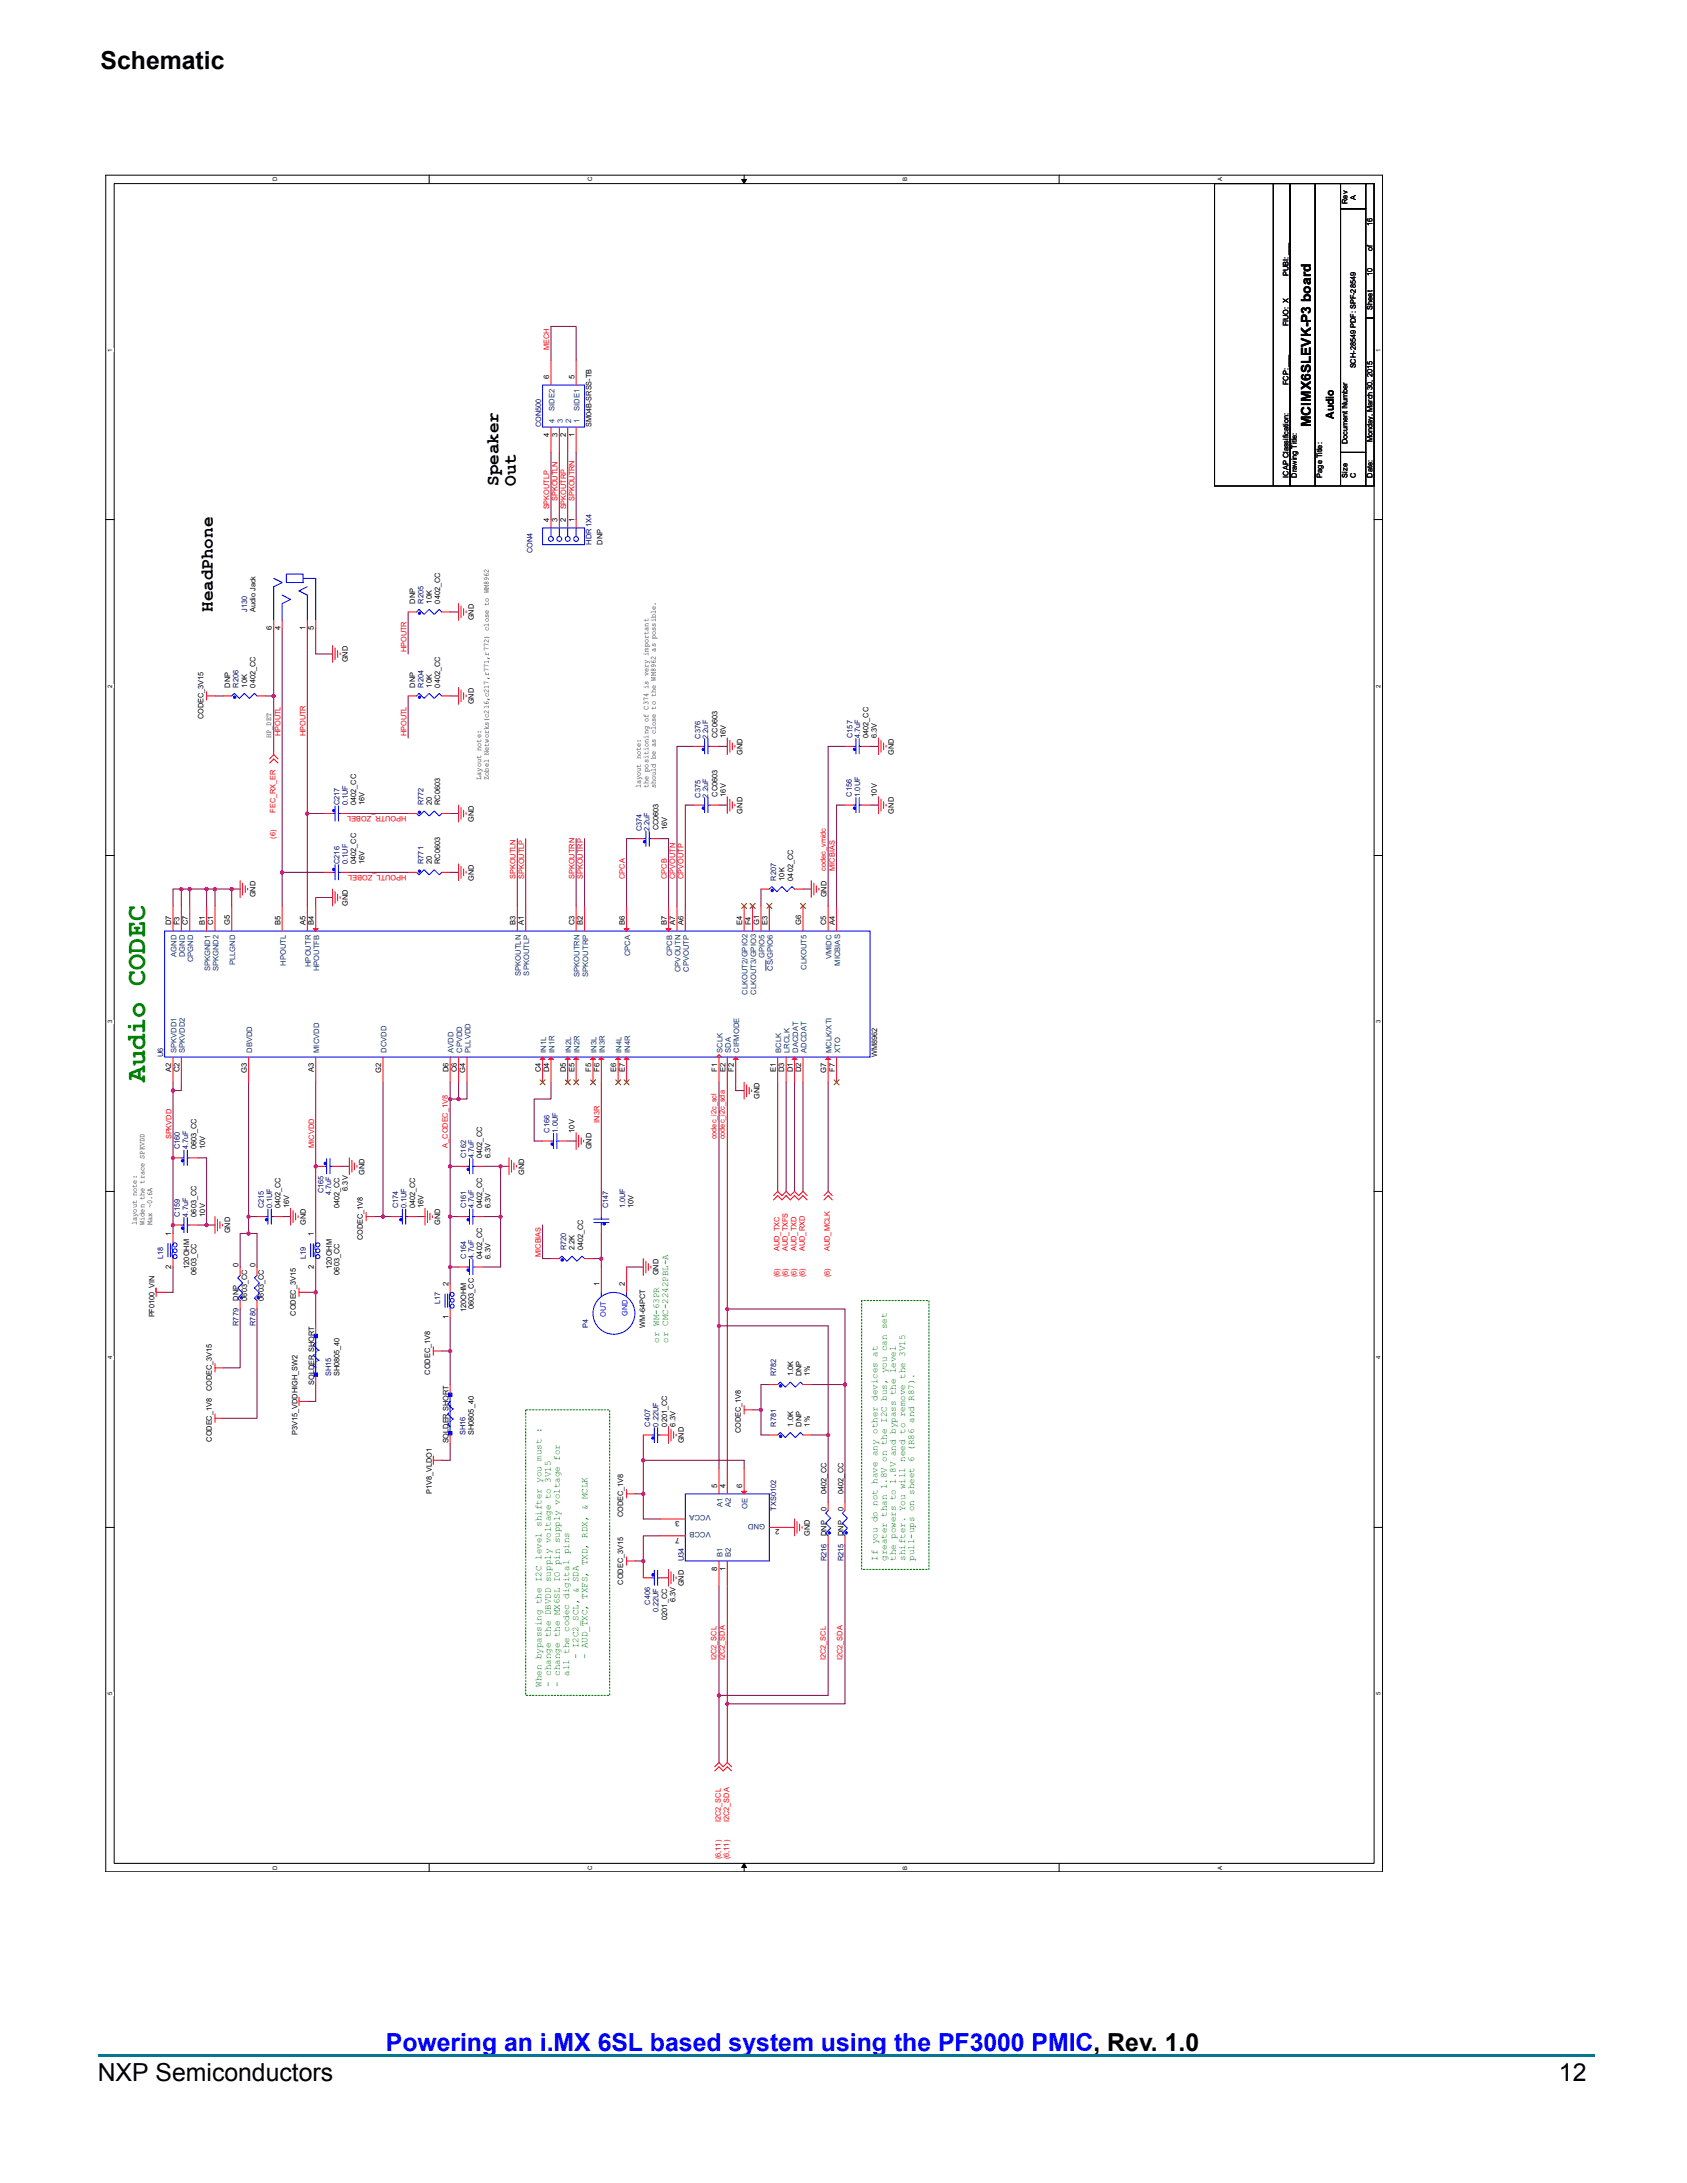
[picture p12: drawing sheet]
<svg xmlns="http://www.w3.org/2000/svg" width="216mm" height="279mm" viewBox="0 0 216 279" stroke-linecap="round" stroke-linejoin="round" font-family="sans-serif">
<defs><g id="words">
<text font-size="3.4" fill="#008000" x="18.6" y="138.5" transform="rotate(-90 18.6 138.5)">Audio CODEC</text>
<g font-size="3.2">
<text x="12.9" y="8.8">Schematic</text>
<text x="12.5" y="266.4">NXP Semiconductors</text>
<text x="199.5" y="266.4">12</text>
</g>
<text font-size="3.2" fill="#00f" x="49.4" y="262.5">Powering an i.MX 6SL based system using the PF3000 PMIC, Rev. 1.0</text>
<g font-size="2.3">
<text x="63.8" y="62.2" transform="rotate(-90 63.8 62.2)">Speaker</text>
<text x="66" y="62.2" transform="rotate(-90 66 62.2)">Out</text>
<text x="27.2" y="78.3" transform="rotate(-90 27.2 78.3)">HeadPhone</text>
</g>
<text font-size="1.7" x="167.8" y="54.7" transform="rotate(-90 167.8 54.7)">MCIMX6SLEVK-P3 board</text>
<text font-size="1.4" x="170.7" y="53.6" transform="rotate(-90 170.7 53.6)">Audio</text>
<g font-size="1.2" fill="#008000">
<text x="84.4" y="171.8" transform="rotate(-90 84.4 171.8)">or WM-63PR</text>
<text x="85.5" y="171.8" transform="rotate(-90 85.5 171.8)">or CMC-2242PBL-A</text>
<text x="112.3" y="199.8" transform="rotate(-90 112.3 199.8)">If you do not have any other devices at</text>
<text x="113.5" y="199.8" transform="rotate(-90 113.5 199.8)">greater than 1.8V on the I2C bus, you can set</text>
<text x="114.7" y="199.8" transform="rotate(-90 114.7 199.8)">the powers to 1.8V and bypass the level</text>
<text x="115.8" y="199.8" transform="rotate(-90 115.8 199.8)">shifter. You will need to remove the 3V15</text>
<text x="117" y="199.8" transform="rotate(-90 117 199.8)">pull-ups on sheet 6 (R86 and R87).</text>
<text x="69.3" y="215.9" transform="rotate(-90 69.3 215.9)">When bypassing the I2C level shifter you must :</text>
<text x="70.5" y="215.9" transform="rotate(-90 70.5 215.9)">- change the DBVDD supply voltage to 3V15</text>
<text x="71.7" y="215.9" transform="rotate(-90 71.7 215.9)">- change the MX6SL IO pin supply voltage for</text>
<text x="72.8" y="214.5" transform="rotate(-90 72.8 214.5)">all the codec digital pins</text>
<text x="74" y="212.4" transform="rotate(-90 74 212.4)">- I2C2_SCL, &amp; SDA</text>
<text x="75.2" y="212.4" transform="rotate(-90 75.2 212.4)">- AUD_TXC, TXFS, TXD, RDX, &amp; MCLK</text>
</g>
<g font-size="1">
<text x="172.4" y="26.1" transform="rotate(-90 172.4 26.1)">Rev</text>
<text x="173.5" y="25.7" transform="rotate(-90 173.5 25.7)">A</text>
<text x="175.7" y="28.9" transform="rotate(-90 175.7 28.9)">16</text>
<text x="164.9" y="35.3" transform="rotate(-90 164.9 35.3)">PUBI: ___</text>
<text x="175.7" y="35.3" transform="rotate(-90 175.7 35.3)">10</text>
<text x="175.7" y="32.1" transform="rotate(-90 175.7 32.1)">of</text>
<text x="164.9" y="41.8" transform="rotate(-90 164.9 41.8)">FIUO: X</text>
<text x="175.7" y="39.6" transform="rotate(-90 175.7 39.6)">Sheet</text>
<text x="173.5" y="47.2" transform="rotate(-90 173.5 47.2)">SCH-28549 PDF: SPF-28549</text>
<text x="70.3" y="48.5" transform="rotate(-90 70.3 48.5)">6</text>
<text x="73.5" y="48.5" transform="rotate(-90 73.5 48.5)">5</text>
<text x="164.9" y="49.3" transform="rotate(-90 164.9 49.3)">FCP: ___</text>
<text x="70.3" y="55.9" transform="rotate(-90 70.3 55.9)">4</text>
<text x="71.3" y="55.9" transform="rotate(-90 71.3 55.9)">3</text>
<text x="72.4" y="55.9" transform="rotate(-90 72.4 55.9)">2</text>
<text x="73.5" y="55.9" transform="rotate(-90 73.5 55.9)">1</text>
<text x="75.7" y="54.7" transform="rotate(-90 75.7 54.7)">SM04B-SRSS-TB</text>
<text x="172.4" y="56.8" transform="rotate(-90 172.4 56.8)">Document Number</text>
<text x="175.7" y="56.6" transform="rotate(-90 175.7 56.6)">Monday, March 30, 2015</text>
<text x="164.9" y="61.1" transform="rotate(-90 164.9 61.1)">ICAP Classification:</text>
<text x="166" y="61.1" transform="rotate(-90 166 61.1)">Drawing Title:</text>
<text x="169.2" y="61.1" transform="rotate(-90 169.2 61.1)">Page Title:</text>
<text x="172.4" y="61.1" transform="rotate(-90 172.4 61.1)">Size</text>
<text x="173.5" y="61.1" transform="rotate(-90 173.5 61.1)">C</text>
<text x="175.7" y="61.1" transform="rotate(-90 175.7 61.1)">Date:</text>
<text x="70.3" y="66.8" transform="rotate(-90 70.3 66.8)">4</text>
<text x="71.3" y="66.8" transform="rotate(-90 71.3 66.8)">3</text>
<text x="72.4" y="66.8" transform="rotate(-90 72.4 66.8)">2</text>
<text x="73.5" y="66.8" transform="rotate(-90 73.5 66.8)">1</text>
<text x="77.1" y="69.7" transform="rotate(-90 77.1 69.7)">DNP</text>
<text x="53.1" y="77.2" transform="rotate(-90 53.1 77.2)">DNP</text>
<text x="55.3" y="77.2" transform="rotate(-90 55.3 77.2)">10K</text>
<text x="56.3" y="77.2" transform="rotate(-90 56.3 77.2)">0402_CC</text>
<text x="32.7" y="78.3" transform="rotate(-90 32.7 78.3)">Audio Jack</text>
<text x="34.8" y="80.7" transform="rotate(-90 34.8 80.7)">6</text>
<text x="35.9" y="80.7" transform="rotate(-90 35.9 80.7)">4</text>
<text x="39.1" y="80.7" transform="rotate(-90 39.1 80.7)">1</text>
<text x="40.2" y="80.7" transform="rotate(-90 40.2 80.7)">5</text>
<text x="60.6" y="79.4" transform="rotate(-90 60.6 79.4)">GND</text>
<text x="29.5" y="88" transform="rotate(-90 29.5 88)">DNP</text>
<text x="31.6" y="88" transform="rotate(-90 31.6 88)">10K</text>
<text x="32.7" y="88" transform="rotate(-90 32.7 88)">0402_CC</text>
<text x="44.5" y="84.8" transform="rotate(-90 44.5 84.8)">GND</text>
<text x="53.1" y="88" transform="rotate(-90 53.1 88)">DNP</text>
<text x="55.3" y="88" transform="rotate(-90 55.3 88)">10K</text>
<text x="56.3" y="88" transform="rotate(-90 56.3 88)">0402_CC</text>
<text x="26" y="92.1" transform="rotate(-90 26 92.1)">CODEC_3V15</text>
<text x="34.7" y="94.4" transform="rotate(-90 34.7 94.4)">HP_DET</text>
<text x="60.6" y="90.2" transform="rotate(-90 60.6 90.2)">GND</text>
<text x="91.8" y="94.4" transform="rotate(-90 91.8 94.4)">CC0603</text>
<text x="92.9" y="94.4" transform="rotate(-90 92.9 94.4)">16V</text>
<text x="111.2" y="94.4" transform="rotate(-90 111.2 94.4)">0402_CC</text>
<text x="112.2" y="94.4" transform="rotate(-90 112.2 94.4)">6.3V</text>
<text x="61.6" y="99.8" transform="rotate(-90 61.6 99.8)">Layout note:</text>
<text x="62.6" y="99.8" transform="rotate(-90 62.6 99.8)">Zobel Networks(c216,c217,r771,r772) close to WM8962</text>
<text x="82" y="100.9" transform="rotate(-90 82 100.9)">layout note:</text>
<text x="83" y="100.9" transform="rotate(-90 83 100.9)">the positioning of C374 is very important</text>
<text x="84" y="100.9" transform="rotate(-90 84 100.9)">should be as close to the WM8962 as possible.</text>
<text x="91.8" y="102" transform="rotate(-90 91.8 102)">CC0603</text>
<text x="92.9" y="102" transform="rotate(-90 92.9 102)">16V</text>
<text x="95" y="96.6" transform="rotate(-90 95 96.6)">GND</text>
<text x="112.2" y="102" transform="rotate(-90 112.2 102)">10V</text>
<text x="114.4" y="96.6" transform="rotate(-90 114.4 96.6)">GND</text>
<text x="45.6" y="103" transform="rotate(-90 45.6 103)">0402_CC</text>
<text x="46.7" y="103" transform="rotate(-90 46.7 103)">16V</text>
<text x="55.3" y="103" transform="rotate(-90 55.3 103)">20</text>
<text x="56.3" y="103" transform="rotate(-90 56.3 103)">RC0603</text>
<text x="60.6" y="105.2" transform="rotate(-90 60.6 105.2)">GND</text>
<text x="84.3" y="106.3" transform="rotate(-90 84.3 106.3)">CC0603</text>
<text x="85.4" y="106.3" transform="rotate(-90 85.4 106.3)">16V</text>
<text x="95" y="104.1" transform="rotate(-90 95 104.1)">GND</text>
<text x="114.4" y="104.1" transform="rotate(-90 114.4 104.1)">GND</text>
<text x="45.6" y="110.6" transform="rotate(-90 45.6 110.6)">0402_CC</text>
<text x="46.7" y="110.6" transform="rotate(-90 46.7 110.6)">16V</text>
<text x="55.3" y="110.6" transform="rotate(-90 55.3 110.6)">20</text>
<text x="56.3" y="110.6" transform="rotate(-90 56.3 110.6)">RC0603</text>
<text x="60.6" y="112.7" transform="rotate(-90 60.6 112.7)">GND</text>
<text x="100.4" y="112.7" transform="rotate(-90 100.4 112.7)">10K</text>
<text x="101.5" y="112.7" transform="rotate(-90 101.5 112.7)">0402_CC</text>
<text x="21.9" y="118.4" transform="rotate(-90 21.9 118.4)">D7</text>
<text x="23" y="118.4" transform="rotate(-90 23 118.4)">F3</text>
<text x="24.1" y="118.4" transform="rotate(-90 24.1 118.4)">C7</text>
<text x="26.2" y="118.4" transform="rotate(-90 26.2 118.4)">B1</text>
<text x="27.3" y="118.4" transform="rotate(-90 27.3 118.4)">C1</text>
<text x="29.4" y="118.4" transform="rotate(-90 29.4 118.4)">G5</text>
<text x="32.7" y="114.9" transform="rotate(-90 32.7 114.9)">GND</text>
<text x="35.9" y="118.4" transform="rotate(-90 35.9 118.4)">B5</text>
<text x="39.1" y="118.4" transform="rotate(-90 39.1 118.4)">A5</text>
<text x="40.2" y="118.4" transform="rotate(-90 40.2 118.4)">B4</text>
<text x="44.5" y="115.9" transform="rotate(-90 44.5 115.9)">GND</text>
<text x="66" y="118.4" transform="rotate(-90 66 118.4)">B3</text>
<text x="67" y="118.4" transform="rotate(-90 67 118.4)">A1</text>
<text x="73.5" y="118.4" transform="rotate(-90 73.5 118.4)">C3</text>
<text x="74.6" y="118.4" transform="rotate(-90 74.6 118.4)">B2</text>
<text x="80" y="118.4" transform="rotate(-90 80 118.4)">B6</text>
<text x="85.3" y="118.4" transform="rotate(-90 85.3 118.4)">B7</text>
<text x="86.4" y="118.4" transform="rotate(-90 86.4 118.4)">A7</text>
<text x="87.5" y="118.4" transform="rotate(-90 87.5 118.4)">A6</text>
<text x="95" y="118.4" transform="rotate(-90 95 118.4)">E4</text>
<text x="96.1" y="118.4" transform="rotate(-90 96.1 118.4)">F4</text>
<text x="97.2" y="118.4" transform="rotate(-90 97.2 118.4)">G1</text>
<text x="98.2" y="118.4" transform="rotate(-90 98.2 118.4)">E3</text>
<text x="102.5" y="118.4" transform="rotate(-90 102.5 118.4)">G6</text>
<text x="105.8" y="118.4" transform="rotate(-90 105.8 118.4)">C5</text>
<text x="105.8" y="114.9" transform="rotate(-90 105.8 114.9)">GND</text>
<text x="106.8" y="118.4" transform="rotate(-90 106.8 118.4)">A4</text>
<text x="21.9" y="137.2" transform="rotate(-90 21.9 137.2)">A2</text>
<text x="23" y="137.3" transform="rotate(-90 23 137.3)">C2</text>
<text x="31.6" y="137.3" transform="rotate(-90 31.6 137.3)">G3</text>
<text x="40.2" y="137.2" transform="rotate(-90 40.2 137.2)">A3</text>
<text x="48.8" y="137.3" transform="rotate(-90 48.8 137.3)">G2</text>
<text x="57.4" y="137.3" transform="rotate(-90 57.4 137.3)">D6</text>
<text x="58.5" y="137.3" transform="rotate(-90 58.5 137.3)">C6</text>
<text x="59.5" y="137.3" transform="rotate(-90 59.5 137.3)">G4</text>
<text x="69.2" y="137.3" transform="rotate(-90 69.2 137.3)">C4</text>
<text x="70.3" y="137.3" transform="rotate(-90 70.3 137.3)">D4</text>
<text x="72.4" y="137.3" transform="rotate(-90 72.4 137.3)">D5</text>
<text x="73.5" y="137.2" transform="rotate(-90 73.5 137.2)">E5</text>
<text x="75.7" y="137.1" transform="rotate(-90 75.7 137.1)">F5</text>
<text x="76.7" y="137.1" transform="rotate(-90 76.7 137.1)">F6</text>
<text x="78.9" y="137.2" transform="rotate(-90 78.9 137.2)">E6</text>
<text x="80" y="137.2" transform="rotate(-90 80 137.2)">E7</text>
<text x="91.8" y="137.1" transform="rotate(-90 91.8 137.1)">F1</text>
<text x="92.8" y="137.2" transform="rotate(-90 92.8 137.2)">E2</text>
<text x="93.9" y="137.1" transform="rotate(-90 93.9 137.1)">F2</text>
<text x="99.3" y="137.2" transform="rotate(-90 99.3 137.2)">E1</text>
<text x="100.4" y="137.3" transform="rotate(-90 100.4 137.3)">D3</text>
<text x="101.5" y="137.3" transform="rotate(-90 101.5 137.3)">D1</text>
<text x="102.5" y="137.3" transform="rotate(-90 102.5 137.3)">D2</text>
<text x="105.8" y="137.3" transform="rotate(-90 105.8 137.3)">G7</text>
<text x="106.8" y="137.1" transform="rotate(-90 106.8 137.1)">F7</text>
<text x="112.2" y="135.3" transform="rotate(-90 112.2 135.3)">WM8962</text>
<text x="97.2" y="140.7" transform="rotate(-90 97.2 140.7)">GND</text>
<text x="25.2" y="147.1" transform="rotate(-90 25.2 147.1)">0603_CC</text>
<text x="26.2" y="147.1" transform="rotate(-90 26.2 147.1)">10V</text>
<text x="61.7" y="148.2" transform="rotate(-90 61.7 148.2)">0402_CC</text>
<text x="62.8" y="148.2" transform="rotate(-90 62.8 148.2)">6.3V</text>
<text x="73.5" y="145" transform="rotate(-90 73.5 145)">10V</text>
<text x="75.7" y="147.1" transform="rotate(-90 75.7 147.1)">GND</text>
<text x="25.2" y="155.7" transform="rotate(-90 25.2 155.7)">0603_CC</text>
<text x="26.2" y="155.7" transform="rotate(-90 26.2 155.7)">10V</text>
<text x="35.9" y="154.6" transform="rotate(-90 35.9 154.6)">0402_CC</text>
<text x="37" y="154.6" transform="rotate(-90 37 154.6)">16V</text>
<text x="43.4" y="154.6" transform="rotate(-90 43.4 154.6)">0402_CC</text>
<text x="44.5" y="152.4" transform="rotate(-90 44.5 152.4)">6.3V</text>
<text x="46.7" y="150.3" transform="rotate(-90 46.7 150.3)">GND</text>
<text x="53.1" y="154.6" transform="rotate(-90 53.1 154.6)">0402_CC</text>
<text x="54.2" y="154.6" transform="rotate(-90 54.2 154.6)">16V</text>
<text x="61.7" y="154.6" transform="rotate(-90 61.7 154.6)">0402_CC</text>
<text x="62.8" y="154.6" transform="rotate(-90 62.8 154.6)">6.3V</text>
<text x="67.1" y="150.3" transform="rotate(-90 67.1 150.3)">GND</text>
<text x="81.1" y="154.6" transform="rotate(-90 81.1 154.6)">10V</text>
<text x="17.5" y="156.8" transform="rotate(-90 17.5 156.8)">layout note:</text>
<text x="18.5" y="156.8" transform="rotate(-90 18.5 156.8)">Widen the trace SPKVDD</text>
<text x="19.5" y="156.8" transform="rotate(-90 19.5 156.8)">Max ~0.6A</text>
<text x="21.9" y="158.2" transform="rotate(-90 21.9 158.2)">1</text>
<text x="29.5" y="157.9" transform="rotate(-90 29.5 157.9)">GND</text>
<text x="39.1" y="156.8" transform="rotate(-90 39.1 156.8)">GND</text>
<text x="40.2" y="158.2" transform="rotate(-90 40.2 158.2)">1</text>
<text x="46.4" y="158.7" transform="rotate(-90 46.4 158.7)">CODEC_1V8</text>
<text x="56.3" y="156.8" transform="rotate(-90 56.3 156.8)">GND</text>
<text x="61.7" y="161.1" transform="rotate(-90 61.7 161.1)">0402_CC</text>
<text x="62.8" y="161.1" transform="rotate(-90 62.8 161.1)">6.3V</text>
<text x="73.5" y="160" transform="rotate(-90 73.5 160)">2.2K</text>
<text x="74.6" y="160" transform="rotate(-90 74.6 160)">0402_CC</text>
<text x="21.9" y="162.4" transform="rotate(-90 21.9 162.4)">2</text>
<text x="24.2" y="162.4" transform="rotate(-90 24.2 162.4)">120OHM</text>
<text x="25.2" y="163.1" transform="rotate(-90 25.2 163.1)">0603_CC</text>
<text x="30.5" y="166.5" transform="rotate(-90 30.5 166.5)">DNP</text>
<text x="30.5" y="162.2" transform="rotate(-90 30.5 162.2)">0</text>
<text x="31.6" y="166.5" transform="rotate(-90 31.6 166.5)">0603_CC</text>
<text x="32.7" y="162.2" transform="rotate(-90 32.7 162.2)">0</text>
<text x="33.8" y="166.5" transform="rotate(-90 33.8 166.5)">0603_CC</text>
<text x="40.2" y="162.4" transform="rotate(-90 40.2 162.4)">2</text>
<text x="42.5" y="162.4" transform="rotate(-90 42.5 162.4)">120OHM</text>
<text x="43.4" y="163.1" transform="rotate(-90 43.4 163.1)">0603_CC</text>
<text x="57.4" y="164.7" transform="rotate(-90 57.4 164.7)">2</text>
<text x="59.7" y="168" transform="rotate(-90 59.7 168)">120OHM</text>
<text x="60.6" y="167.5" transform="rotate(-90 60.6 167.5)">0603_CC</text>
<text x="76.7" y="164.7" transform="rotate(-90 76.7 164.7)">1</text>
<text x="80" y="164.7" transform="rotate(-90 80 164.7)">2</text>
<text x="84.3" y="163.2" transform="rotate(-90 84.3 163.2)">GND</text>
<text x="19.8" y="168.6" transform="rotate(-90 19.8 168.6)">PF0100_VIN</text>
<text x="37.9" y="168.4" transform="rotate(-90 37.9 168.4)">CODEC_3V15</text>
<text x="57.4" y="168.8" transform="rotate(-90 57.4 168.8)">1</text>
<text x="82.6" y="169.9" transform="rotate(-90 82.6 169.9)">WM-64PCT</text>
<text x="27.1" y="178.1" transform="rotate(-90 27.1 178.1)">CODEC_3V15</text>
<text x="40.2" y="177.2" transform="rotate(-90 40.2 177.2)">SOLDER SHORT</text>
<text x="43.4" y="176.1" transform="rotate(-90 43.4 176.1)">SH0805_40</text>
<text x="55.1" y="175.9" transform="rotate(-90 55.1 175.9)">CODEC_1V8</text>
<text x="101.5" y="176.1" transform="rotate(-90 101.5 176.1)">1.0K</text>
<text x="102.6" y="176.1" transform="rotate(-90 102.6 176.1)">DNP</text>
<text x="103.6" y="176.1" transform="rotate(-90 103.6 176.1)">1%</text>
<text x="27.1" y="184.5" transform="rotate(-90 27.1 184.5)">CODEC_1V8</text>
<text x="38.1" y="183.7" transform="rotate(-90 38.1 183.7)">P3V15_VDDHIGH_SW2</text>
<text x="57.4" y="184.7" transform="rotate(-90 57.4 184.7)">SOLDER SHORT</text>
<text x="60.6" y="183.7" transform="rotate(-90 60.6 183.7)">SH0805_40</text>
<text x="85.4" y="182.6" transform="rotate(-90 85.4 182.6)">0201_CC</text>
<text x="86.4" y="182.6" transform="rotate(-90 86.4 182.6)">6.3V</text>
<text x="87.5" y="184.7" transform="rotate(-90 87.5 184.7)">GND</text>
<text x="94.8" y="183.4" transform="rotate(-90 94.8 183.4)">CODEC_1V8</text>
<text x="101.5" y="182.6" transform="rotate(-90 101.5 182.6)">1.0K</text>
<text x="102.6" y="182.6" transform="rotate(-90 102.6 182.6)">DNP</text>
<text x="103.6" y="182.6" transform="rotate(-90 103.6 182.6)">1%</text>
<text x="55.3" y="191.2" transform="rotate(-90 55.3 191.2)">P1V8_VLDO1</text>
<text x="91.8" y="190.4" transform="rotate(-90 91.8 190.4)">5</text>
<text x="92.8" y="190.4" transform="rotate(-90 92.8 190.4)">4</text>
<text x="95" y="190.4" transform="rotate(-90 95 190.4)">6</text>
<text x="105.8" y="191.2" transform="rotate(-90 105.8 191.2)">0402_CC</text>
<text x="107.9" y="191.2" transform="rotate(-90 107.9 191.2)">0402_CC</text>
<text x="79.8" y="194.2" transform="rotate(-90 79.8 194.2)">CODEC_1V8</text>
<text x="87" y="196.8" transform="rotate(-180 87 196.8)">7</text>
<text x="87" y="194.6" transform="rotate(-180 87 194.6)">3</text>
<text x="99.7" y="195.7" transform="rotate(-180 99.7 195.7)">2</text>
<text x="103.6" y="196.6" transform="rotate(-90 103.6 196.6)">GND</text>
<text x="105.8" y="196.6" transform="rotate(-90 105.8 196.6)">DNP</text>
<text x="105.8" y="193.3" transform="rotate(-90 105.8 193.3)">0</text>
<text x="107.9" y="196.6" transform="rotate(-90 107.9 196.6)">DNP</text>
<text x="107.9" y="193.3" transform="rotate(-90 107.9 193.3)">0</text>
<text x="79.8" y="202.8" transform="rotate(-90 79.8 202.8)">CODEC_3V15</text>
<text x="87.5" y="203" transform="rotate(-90 87.5 203)">GND</text>
<text x="91.8" y="201.1" transform="rotate(-90 91.8 201.1)">8</text>
<text x="92.8" y="201.1" transform="rotate(-90 92.8 201.1)">1</text>
<text x="85.4" y="207.3" transform="rotate(-90 85.4 207.3)">0201_CC</text>
<text x="86.4" y="205.1" transform="rotate(-90 86.4 205.1)">6.3V</text>
</g>
<g font-size="1" fill="#f00">
<text x="70.3" y="44.8" transform="rotate(-90 70.3 44.8)">MECH</text>
<text x="70.3" y="65.2" transform="rotate(-90 70.3 65.2)">SPKOUTLP</text>
<text x="71.4" y="64.1" transform="rotate(-90 71.4 64.1)">SPKOUTLN</text>
<text x="72.4" y="65.2" transform="rotate(-90 72.4 65.2)">SPKOUTRP</text>
<text x="73.5" y="64.1" transform="rotate(-90 73.5 64.1)">SPKOUTRN</text>
<text x="52" y="83.5" transform="rotate(-90 52 83.5)">HPOUTR</text>
<text x="35.9" y="94.2" transform="rotate(-90 35.9 94.2)">HPOUTL</text>
<text x="39.1" y="94.2" transform="rotate(-90 39.1 94.2)">HPOUTR</text>
<text x="52" y="94.2" transform="rotate(-90 52 94.2)">HPOUTL</text>
<text x="35.3" y="107.3" transform="rotate(-90 35.3 107.3)">(6)</text>
<text x="35.3" y="104" transform="rotate(-90 35.3 104)">FEC_RX_ER</text>
<text x="52" y="104.4" transform="rotate(-180 52 104.4)">HPOUTR_ZOBEL</text>
<text x="52" y="111.9" transform="rotate(-180 52 111.9)">HPOUTL_ZOBEL</text>
<text x="66" y="112.5" transform="rotate(-90 66 112.5)">SPKOUTLN</text>
<text x="67.1" y="112.5" transform="rotate(-90 67.1 112.5)">SPKOUTLP</text>
<text x="73.5" y="112.5" transform="rotate(-90 73.5 112.5)">SPKOUTRN</text>
<text x="74.6" y="112.5" transform="rotate(-90 74.6 112.5)">SPKOUTRP</text>
<text x="80" y="112.5" transform="rotate(-90 80 112.5)">CPCA</text>
<text x="85.3" y="112.5" transform="rotate(-90 85.3 112.5)">CPCB</text>
<text x="86.4" y="112.5" transform="rotate(-90 86.4 112.5)">CPVOUTN</text>
<text x="87.5" y="112.5" transform="rotate(-90 87.5 112.5)">CPVOUTP</text>
<text x="105.7" y="111.4" transform="rotate(-90 105.7 111.4)">codec_vmidc</text>
<text x="106.8" y="111.4" transform="rotate(-90 106.8 111.4)">MICBIAS</text>
<text x="76.7" y="143.7" transform="rotate(-90 76.7 143.7)">IN3R</text>
<text x="21.9" y="145.8" transform="rotate(-90 21.9 145.8)">SPKVDD</text>
<text x="40.2" y="146.9" transform="rotate(-90 40.2 146.9)">MICVDD</text>
<text x="57.3" y="146.9" transform="rotate(-90 57.3 146.9)">A_CODEC_1V8</text>
<text x="91.7" y="145.8" transform="rotate(-90 91.7 145.8)">codec_i2c_scl</text>
<text x="92.8" y="145.8" transform="rotate(-90 92.8 145.8)">codec_i2c_sda</text>
<text x="69.2" y="160.9" transform="rotate(-90 69.2 160.9)">MICBIAS</text>
<text x="99.8" y="160.1" transform="rotate(-90 99.8 160.1)">AUD_TXC</text>
<text x="100.8" y="160.1" transform="rotate(-90 100.8 160.1)">AUD_TXFS</text>
<text x="101.9" y="160.1" transform="rotate(-90 101.9 160.1)">AUD_TXD</text>
<text x="103" y="160.1" transform="rotate(-90 103 160.1)">AUD_RXD</text>
<text x="106.2" y="160.1" transform="rotate(-90 106.2 160.1)">AUD_MCLK</text>
<text x="99.8" y="163.5" transform="rotate(-90 99.8 163.5)">(6)</text>
<text x="100.8" y="163.5" transform="rotate(-90 100.8 163.5)">(6)</text>
<text x="101.9" y="163.5" transform="rotate(-90 101.9 163.5)">(6)</text>
<text x="103" y="163.5" transform="rotate(-90 103 163.5)">(6)</text>
<text x="106.2" y="163.5" transform="rotate(-90 106.2 163.5)">(6)</text>
<text x="91.7" y="212.5" transform="rotate(-90 91.7 212.5)">I2C2_SCL</text>
<text x="92.8" y="212.5" transform="rotate(-90 92.8 212.5)">I2C2_SDA</text>
<text x="105.7" y="212.5" transform="rotate(-90 105.7 212.5)">I2C2_SCL</text>
<text x="107.8" y="212.5" transform="rotate(-90 107.8 212.5)">I2C2_SDA</text>
<text x="92.2" y="233.2" transform="rotate(-90 92.2 233.2)">I2C2_SCL</text>
<text x="93.3" y="233.2" transform="rotate(-90 93.3 233.2)">I2C2_SDA</text>
<text x="92.2" y="238" transform="rotate(-90 92.2 238)">(6,11)</text>
<text x="93.3" y="238" transform="rotate(-90 93.3 238)">(6,11)</text>
</g>
<g font-size="1" fill="#004080">
<text x="71" y="52.6" transform="rotate(-90 71 52.6)">SIDE2</text>
<text x="74.2" y="52.6" transform="rotate(-90 74.2 52.6)">SIDE1</text>
<text x="71" y="54.1" transform="rotate(-90 71 54.1)">4</text>
<text x="72" y="54.1" transform="rotate(-90 72 54.1)">3</text>
<text x="73.1" y="54.1" transform="rotate(-90 73.1 54.1)">2</text>
<text x="74.2" y="54.1" transform="rotate(-90 74.2 54.1)">1</text>
<text x="22.6" y="122.5" transform="rotate(-90 22.6 122.5)">AGND</text>
<text x="23.7" y="122.5" transform="rotate(-90 23.7 122.5)">DGND</text>
<text x="24.7" y="123.2" transform="rotate(-90 24.7 123.2)">CPGND</text>
<text x="26.9" y="124.3" transform="rotate(-90 26.9 124.3)">SPKGND1</text>
<text x="28" y="124.3" transform="rotate(-90 28 124.3)">SPKGND2</text>
<text x="30.1" y="123.5" transform="rotate(-90 30.1 123.5)">PLLGND</text>
<text x="36.6" y="123.6" transform="rotate(-90 36.6 123.6)">HPOUTL</text>
<text x="39.8" y="123.8" transform="rotate(-90 39.8 123.8)">HPOUTR</text>
<text x="40.9" y="124.3" transform="rotate(-90 40.9 124.3)">HPOUTFB</text>
<text x="66.7" y="124.9" transform="rotate(-90 66.7 124.9)">SPKOUTLN</text>
<text x="67.7" y="124.9" transform="rotate(-90 67.7 124.9)">SPKOUTLP</text>
<text x="74.2" y="125.1" transform="rotate(-90 74.2 125.1)">SPKOUTRN</text>
<text x="75.3" y="125" transform="rotate(-90 75.3 125)">SPKOUTRP</text>
<text x="80.6" y="122.4" transform="rotate(-90 80.6 122.4)">CPCA</text>
<text x="86" y="122.4" transform="rotate(-90 86 122.4)">CPCB</text>
<text x="87.1" y="124.4" transform="rotate(-90 87.1 124.4)">CPVOUTN</text>
<text x="88.2" y="124.4" transform="rotate(-90 88.2 124.4)">CPVOUTP</text>
<text x="97.8" y="122.6" transform="rotate(-90 97.8 122.6)">GPIO5</text>
<text x="98.9" y="124.2" transform="rotate(-90 98.9 124.2)">CS/GPIO6</text>
<text x="103.2" y="124.1" transform="rotate(-90 103.2 124.1)">CLKOUT5</text>
<text x="106.4" y="122.8" transform="rotate(-90 106.4 122.8)">VMIDC</text>
<text x="107.5" y="123.6" transform="rotate(-90 107.5 123.6)">MICBIAS</text>
<text x="95.7" y="127.3" transform="rotate(-90 95.7 127.3)">CLKOUT2/GPIO2</text>
<text x="96.8" y="127.3" transform="rotate(-90 96.8 127.3)">CLKOUT3/GPIO3</text>
<text x="22.6" y="134.8" transform="rotate(-90 22.6 134.8)">SPKVDD1</text>
<text x="23.7" y="134.8" transform="rotate(-90 23.7 134.8)">SPKVDD2</text>
<text x="32.3" y="134.8" transform="rotate(-90 32.3 134.8)">DBVDD</text>
<text x="40.9" y="134.8" transform="rotate(-90 40.9 134.8)">MICVDD</text>
<text x="49.5" y="134.8" transform="rotate(-90 49.5 134.8)">DCVDD</text>
<text x="58.1" y="134.8" transform="rotate(-90 58.1 134.8)">AVDD</text>
<text x="59.1" y="134.8" transform="rotate(-90 59.1 134.8)">CPVDD</text>
<text x="60.2" y="134.8" transform="rotate(-90 60.2 134.8)">PLLVDD</text>
<text x="69.9" y="134.8" transform="rotate(-90 69.9 134.8)">IN1L</text>
<text x="71" y="134.8" transform="rotate(-90 71 134.8)">IN1R</text>
<text x="73.1" y="134.8" transform="rotate(-90 73.1 134.8)">IN2L</text>
<text x="74.2" y="134.8" transform="rotate(-90 74.2 134.8)">IN2R</text>
<text x="76.3" y="134.8" transform="rotate(-90 76.3 134.8)">IN3L</text>
<text x="77.4" y="134.8" transform="rotate(-90 77.4 134.8)">IN3R</text>
<text x="79.6" y="134.8" transform="rotate(-90 79.6 134.8)">IN4L</text>
<text x="80.6" y="134.8" transform="rotate(-90 80.6 134.8)">IN4R</text>
<text x="92.5" y="134.8" transform="rotate(-90 92.5 134.8)">SCLK</text>
<text x="93.5" y="134.8" transform="rotate(-90 93.5 134.8)">SDA</text>
<text x="94.6" y="134.8" transform="rotate(-90 94.6 134.8)">CIFMODE</text>
<text x="100" y="134.8" transform="rotate(-90 100 134.8)">BCLK</text>
<text x="101.1" y="134.8" transform="rotate(-90 101.1 134.8)">LRCLK</text>
<text x="102.1" y="134.8" transform="rotate(-90 102.1 134.8)">DACDAT</text>
<text x="103.2" y="134.8" transform="rotate(-90 103.2 134.8)">ADCDAT</text>
<text x="106.4" y="134.8" transform="rotate(-90 106.4 134.8)">MCLK/XTI</text>
<text x="107.5" y="134.8" transform="rotate(-90 107.5 134.8)">XTO</text>
<text x="91" y="196.1" transform="rotate(-180 91 196.1)">VCCB</text>
<text x="91" y="194" transform="rotate(-180 91 194)">VCCA</text>
<text x="92.5" y="192.9" transform="rotate(-90 92.5 192.9)">A1</text>
<text x="93.5" y="192.9" transform="rotate(-90 93.5 192.9)">A2</text>
<text x="95.7" y="193.1" transform="rotate(-90 95.7 193.1)">OE</text>
<text x="97.9" y="195" transform="rotate(-180 97.9 195)">GND</text>
<text x="92.5" y="199.3" transform="rotate(-90 92.5 199.3)">B1</text>
<text x="93.5" y="199.3" transform="rotate(-90 93.5 199.3)">B2</text>
</g>
<g font-size="1" fill="#000080">
<text x="69.2" y="54.7" transform="rotate(-90 69.2 54.7)">CON500</text>
<text x="68.2" y="70.8" transform="rotate(-90 68.2 70.8)">CON4</text>
<text x="75.7" y="69.7" transform="rotate(-90 75.7 69.7)">HDR 1X4</text>
<text x="54.2" y="77.2" transform="rotate(-90 54.2 77.2)">R205</text>
<text x="31.6" y="78.3" transform="rotate(-90 31.6 78.3)">J130</text>
<text x="30.5" y="88" transform="rotate(-90 30.5 88)">R206</text>
<text x="54.2" y="88" transform="rotate(-90 54.2 88)">R204</text>
<text x="89.7" y="94.5" transform="rotate(-90 89.7 94.5)">C376</text>
<text x="90.6" y="94.5" transform="rotate(-90 90.6 94.5)">2.2uF</text>
<text x="109.1" y="94.4" transform="rotate(-90 109.1 94.4)">C157</text>
<text x="110.1" y="94.4" transform="rotate(-90 110.1 94.4)">4.7uF</text>
<text x="109" y="102" transform="rotate(-90 109 102)">C156</text>
<text x="110.1" y="102" transform="rotate(-90 110.1 102)">1.0UF</text>
<text x="43.4" y="103" transform="rotate(-90 43.4 103)">C217</text>
<text x="44.5" y="103" transform="rotate(-90 44.5 103)">0.1UF</text>
<text x="54.2" y="103" transform="rotate(-90 54.2 103)">R772</text>
<text x="82.1" y="106.4" transform="rotate(-90 82.1 106.4)">C374</text>
<text x="83.1" y="106.4" transform="rotate(-90 83.1 106.4)">2.2uF</text>
<text x="89.7" y="102.1" transform="rotate(-90 89.7 102.1)">C375</text>
<text x="90.6" y="102.1" transform="rotate(-90 90.6 102.1)">2.2uF</text>
<text x="43.4" y="110.6" transform="rotate(-90 43.4 110.6)">C216</text>
<text x="44.5" y="110.6" transform="rotate(-90 44.5 110.6)">0.1UF</text>
<text x="54.2" y="110.6" transform="rotate(-90 54.2 110.6)">R771</text>
<text x="99.3" y="112.7" transform="rotate(-90 99.3 112.7)">R207</text>
<text x="20.9" y="135.3" transform="rotate(-90 20.9 135.3)">U6</text>
<text x="23" y="147.1" transform="rotate(-90 23 147.1)">C160</text>
<text x="24.1" y="147.1" transform="rotate(-90 24.1 147.1)">4.7uF</text>
<text x="59.7" y="148.2" transform="rotate(-90 59.7 148.2)">C162</text>
<text x="60.6" y="148.2" transform="rotate(-90 60.6 148.2)">4.7uF</text>
<text x="70.3" y="145" transform="rotate(-90 70.3 145)">C166</text>
<text x="71.4" y="145" transform="rotate(-90 71.4 145)">1.0UF</text>
<text x="23" y="155.7" transform="rotate(-90 23 155.7)">C159</text>
<text x="24.1" y="155.7" transform="rotate(-90 24.1 155.7)">4.7uF</text>
<text x="33.8" y="154.6" transform="rotate(-90 33.8 154.6)">C215</text>
<text x="34.8" y="154.6" transform="rotate(-90 34.8 154.6)">0.1UF</text>
<text x="41.4" y="152.7" transform="rotate(-90 41.4 152.7)">C165</text>
<text x="42.4" y="152.9" transform="rotate(-90 42.4 152.9)">4.7uF</text>
<text x="51" y="154.6" transform="rotate(-90 51 154.6)">C174</text>
<text x="52" y="154.6" transform="rotate(-90 52 154.6)">0.1UF</text>
<text x="59.7" y="154.6" transform="rotate(-90 59.7 154.6)">C161</text>
<text x="60.6" y="154.6" transform="rotate(-90 60.6 154.6)">4.7uF</text>
<text x="77.8" y="154.6" transform="rotate(-90 77.8 154.6)">C147</text>
<text x="80" y="154.6" transform="rotate(-90 80 154.6)">1.0UF</text>
<text x="20.9" y="161.2" transform="rotate(-90 20.9 161.2)">L18</text>
<text x="39.1" y="161.2" transform="rotate(-90 39.1 161.2)">L19</text>
<text x="59.7" y="161.1" transform="rotate(-90 59.7 161.1)">C164</text>
<text x="60.6" y="161.1" transform="rotate(-90 60.6 161.1)">4.7uF</text>
<text x="72.5" y="160" transform="rotate(-90 72.5 160)">R720</text>
<text x="56.3" y="166.9" transform="rotate(-90 56.3 166.9)">L17</text>
<text x="30.5" y="169.7" transform="rotate(-90 30.5 169.7)">R779</text>
<text x="32.7" y="169.7" transform="rotate(-90 32.7 169.7)">R780</text>
<text x="75.3" y="170" transform="rotate(-90 75.3 170)">P4</text>
<text x="42.4" y="176.1" transform="rotate(-90 42.4 176.1)">SH15</text>
<text x="99.3" y="176.1" transform="rotate(-90 99.3 176.1)">R782</text>
<text x="59.6" y="183.7" transform="rotate(-90 59.6 183.7)">SH16</text>
<text x="83.2" y="182.6" transform="rotate(-90 83.2 182.6)">C407</text>
<text x="84.3" y="182.6" transform="rotate(-90 84.3 182.6)">0.22UF</text>
<text x="99.3" y="182.6" transform="rotate(-90 99.3 182.6)">R781</text>
<text x="99.3" y="193.3" transform="rotate(-90 99.3 193.3)">TXS0102</text>
<text x="87.5" y="199.8" transform="rotate(-90 87.5 199.8)">U34</text>
<text x="105.8" y="199.8" transform="rotate(-90 105.8 199.8)">R216</text>
<text x="107.9" y="199.8" transform="rotate(-90 107.9 199.8)">R215</text>
<text x="83.2" y="205.4" transform="rotate(-90 83.2 205.4)">C406</text>
<text x="84.3" y="206.3" transform="rotate(-90 84.3 206.3)">0.22UF</text>
</g>
<g font-size="1" fill="#00f">
<text x="77.5" y="168.5" transform="rotate(-90 77.5 168.5)">OUT</text>
<text x="80.3" y="168.4" transform="rotate(-90 80.3 168.4)">GND</text>
</g>
<g font-size=".8">
<text x="35.5" y="23.2" transform="rotate(-90 35.5 23.2)">D</text>
<text x="75.8" y="23.2" transform="rotate(-90 75.8 23.2)">C</text>
<text x="116.1" y="23.2" transform="rotate(-90 116.1 23.2)">B</text>
<text x="156.4" y="23.2" transform="rotate(-90 156.4 23.2)">A</text>
<text x="14.3" y="45" transform="rotate(-90 14.3 45)">1</text>
<text x="176.7" y="45" transform="rotate(-90 176.7 45)">1</text>
<text x="14.3" y="88" transform="rotate(-90 14.3 88)">2</text>
<text x="176.7" y="88" transform="rotate(-90 176.7 88)">2</text>
<text x="14.3" y="131" transform="rotate(-90 14.3 131)">3</text>
<text x="176.7" y="131" transform="rotate(-90 176.7 131)">3</text>
<text x="14.3" y="174" transform="rotate(-90 14.3 174)">4</text>
<text x="176.7" y="174" transform="rotate(-90 176.7 174)">4</text>
<text x="14.3" y="217" transform="rotate(-90 14.3 217)">5</text>
<text x="176.7" y="217" transform="rotate(-90 176.7 217)">5</text>
<text x="35.5" y="239.3" transform="rotate(-90 35.5 239.3)">D</text>
<text x="75.8" y="239.3" transform="rotate(-90 75.8 239.3)">C</text>
<text x="116.1" y="239.3" transform="rotate(-90 116.1 239.3)">B</text>
<text x="156.4" y="239.3" transform="rotate(-90 156.4 239.3)">A</text>
</g>
</g></defs>
<path d="M12.6 262.9h.2v.4h-.2z" fill="#057790"/>
<path d="M12.8 263.1h191.2" fill="none" stroke="#057790" stroke-width=".36"/>
<path d="M13.5 21.3h169.2v218.3h-169.2z" fill="#fff"/>
<path d="M13.5 22.4h163.4v217.2h-163.4zM14.6 23.5h161.3v215h-161.3z" fill="none" stroke="#000" stroke-width=".13"/>
<g fill="#fff">
<path d="M13.7 216.6h.8v.4h-.8z"/>
<path d="M176 216.6h.8v.4h-.8z"/>
</g>
<path d="M13.5 195.5h1.1M175.9 195.5h1" fill="none" stroke="#000" stroke-width=".13"/>
<g fill="#fff">
<path d="M13.7 173.6h.8v.4h-.8z"/>
<path d="M176 173.6h.8v.4h-.8z"/>
</g>
<path d="M13.5 152.5h1.1M175.9 152.5h1" fill="none" stroke="#000" stroke-width=".13"/>
<g fill="#fff">
<path d="M13.7 130.6h.8v.4h-.8z"/>
<path d="M176 130.6h.8v.4h-.8z"/>
</g>
<path d="M13.5 109.5h1.1M175.9 109.5h1" fill="none" stroke="#000" stroke-width=".13"/>
<g fill="#fff">
<path d="M13.7 87.6h.8v.4h-.8z"/>
<path d="M176 87.6h.8v.4h-.8z"/>
</g>
<path d="M13.5 66.5h1.1M175.9 66.5h1" fill="none" stroke="#000" stroke-width=".13"/>
<g fill="#fff">
<path d="M13.7 44.6h.8v.4h-.8z"/>
<path d="M176 44.6h.8v.4h-.8z"/>
<path d="M34.8 238.7h.8v.6h-.8z"/>
<path d="M34.8 22.7h.8v.5h-.8z"/>
<path d="M75.1 238.7h.8v.6h-.8z"/>
<path d="M75.1 22.7h.8v.5h-.8z"/>
</g>
<path d="M54.9 22.4v1.1M54.9 238.5v1.1" fill="none" stroke="#000" stroke-width=".13"/>
<g fill="#fff">
<path d="M115.4 238.8h.9v.5h-.9z"/>
<path d="M115.4 22.7h.9v.5h-.9z"/>
</g>
<path d="M94.9 23h.6l-.3 .5zM95.2 22.4v1.1M95.2 238.5l.3 .5h-.6zM95.2 238.5v1.1" fill="none" stroke="#000" stroke-width=".13"/>
<path d="M94.9 23h.6l-.3 .5zM95.2 238.5l.3 .5h-.6z" fill="#000"/>
<g fill="#fff">
<path d="M155.7 238.8h.9v.5h-.9z"/>
<path d="M155.7 22.7h.9v.5h-.9z"/>
</g>
<path d="M135.5 22.4v1.1M135.5 238.5v1.1" fill="none" stroke="#000" stroke-width=".13"/>
<path d="M110.3 166.5h8.6v34.4h-8.6zM67.3 180.4h10.7v36.6h-10.7z" fill="none" stroke="#008000" stroke-width=".13" stroke-dasharray=".2 .2"/>
<path d="M52.2 78.3v5.4M27.5 89.1h1.1M35 80.5v8.6h-1M40.4 80.5v3.2M52.2 89.1v5.3" fill="none" stroke="#800040" stroke-width=".13"/>
<circle cx="35" cy="89.1" r=".21" fill="#f0f"/>
<circle cx="35" cy="89.1" r=".21" fill="none" stroke="#f0f" stroke-width=".13"/>
<path d="M35 89.1v7.5M57.6 168.6v4.3" fill="none" stroke="#800040" stroke-width=".13"/>
<circle cx="57.6" cy="172.9" r=".21" fill="#f0f"/>
<circle cx="57.6" cy="172.9" r=".21" fill="none" stroke="#f0f" stroke-width=".13"/>
<path d="M49 138.5v17.2M57.6 138.5v2.2" fill="none" stroke="#800040" stroke-width=".13"/>
<circle cx="49" cy="155.7" r=".21" fill="#f0f"/>
<circle cx="49" cy="155.7" r=".21" fill="none" stroke="#f0f" stroke-width=".13"/>
<path d="M22.1 138.5v1.1M40.4 138.5v10.8M69.4 156.8v4.3h1.1M77 157.9v3.2M80.2 162.2h2.1" fill="none" stroke="#800040" stroke-width=".13"/>
<circle cx="76.9" cy="161.1" r=".21" fill="#f0f"/>
<circle cx="76.9" cy="161.1" r=".21" fill="none" stroke="#f0f" stroke-width=".13"/>
<g fill="none" stroke="#800040" stroke-width=".13">
<path d="M39.3 80.5v23.6M86.6 95.5v20.4M108.1 95.5h-2.1v20.4M111.4 95.5h1M66.2 107.3v8.6M67.3 107.3v8.6M73.7 107.3v8.6M74.8 107.3v8.6M80.2 107.3v8.6M85.6 107.3v8.6M87.7 103v12.9M92 138.5v31.2"/>
<path d="M93.1 138.5v29M94.2 138.5v1.1h1"/>
</g>
<circle cx="39.3" cy="104.1" r=".21" fill="#f0f"/>
<circle cx="39.3" cy="104.1" r=".21" fill="none" stroke="#f0f" stroke-width=".13"/>
<path d="M86.6 95.5h2.2M92 95.5h1.1M80.2 107.3h1.1M84.5 107.3h1.1M87.7 103h1.1M92 103h1.1M108.1 103h-1v12.9M61.9 155.7h2.2v6.5h-2.2M61.9 149.3h3.2M57.6 162.2v2.1M75.9 161.1h1.1v1.1" fill="none" stroke="#800040" stroke-width=".13"/>
<circle cx="64.1" cy="155.7" r=".21" fill="#f0f"/>
<circle cx="64.1" cy="155.7" r=".21" fill="none" stroke="#f0f" stroke-width=".13"/>
<path d="M64.1 149.3v6.4" fill="none" stroke="#800040" stroke-width=".13"/>
<circle cx="64.1" cy="149.3" r=".21" fill="#f0f"/>
<circle cx="64.1" cy="149.3" r=".21" fill="none" stroke="#f0f" stroke-width=".13"/>
<path d="M58.7 155.7h-1.1v6.5h1.1" fill="none" stroke="#800040" stroke-width=".13"/>
<circle cx="57.6" cy="155.7" r=".21" fill="#f0f"/>
<circle cx="57.6" cy="155.7" r=".21" fill="none" stroke="#f0f" stroke-width=".13"/>
<circle cx="57.6" cy="162.2" r=".21" fill="#f0f"/>
<circle cx="57.6" cy="162.2" r=".21" fill="none" stroke="#f0f" stroke-width=".13"/>
<path d="M47.9 155.7h1.1M53.3 155.7h1.1M58.7 149.3h-1.1v6.4M40.4 162.2v3.2" fill="none" stroke="#800040" stroke-width=".13"/>
<circle cx="40.4" cy="165.4" r=".21" fill="#f0f"/>
<circle cx="40.4" cy="165.4" r=".21" fill="none" stroke="#f0f" stroke-width=".13"/>
<path d="M22.1 156.8v1.1M31.8 155.7h1.1M36.1 155.7h1.1M43.6 149.3h1.1" fill="none" stroke="#800040" stroke-width=".13"/>
<circle cx="22.1" cy="156.8" r=".21" fill="#f0f"/>
<circle cx="22.1" cy="156.8" r=".21" fill="none" stroke="#f0f" stroke-width=".13"/>
<path d="M23.2 138.5v1.1h-1.1M40.4 149.3v8.6M22.1 162.2v3.2" fill="none" stroke="#800040" stroke-width=".13"/>
<circle cx="40.4" cy="149.3" r=".21" fill="#f0f"/>
<circle cx="40.4" cy="149.3" r=".21" fill="none" stroke="#f0f" stroke-width=".13"/>
<path d="M22.1 115.9v-2.1h1.1v2.1M111.4 103h1" fill="none" stroke="#800040" stroke-width=".13"/>
<circle cx="23.2" cy="113.8" r=".21" fill="#f0f"/>
<circle cx="23.2" cy="113.8" r=".21" fill="none" stroke="#f0f" stroke-width=".13"/>
<path d="M23.2 113.8h3.2M24.3 113.8v2.1" fill="none" stroke="#800040" stroke-width=".13"/>
<circle cx="26.4" cy="113.8" r=".21" fill="#f0f"/>
<circle cx="26.4" cy="113.8" r=".21" fill="none" stroke="#f0f" stroke-width=".13"/>
<circle cx="24.3" cy="113.8" r=".21" fill="#f0f"/>
<circle cx="24.3" cy="113.8" r=".21" fill="none" stroke="#f0f" stroke-width=".13"/>
<path d="M36.1 80.5v31.2M26.4 115.9v-2.1h1.1v2.1M30.7 113.8h-1v2.1" fill="none" stroke="#800040" stroke-width=".13"/>
<circle cx="36.1" cy="111.7" r=".21" fill="#f0f"/>
<circle cx="36.1" cy="111.7" r=".21" fill="none" stroke="#f0f" stroke-width=".13"/>
<path d="M40.4 83.7h2.2M27.5 113.8h2.2M41.5 104.1h-2.2v11.8M41.5 111.7h-5.4v4.2" fill="none" stroke="#800040" stroke-width=".13"/>
<circle cx="29.7" cy="113.8" r=".21" fill="#f0f"/>
<circle cx="29.7" cy="113.8" r=".21" fill="none" stroke="#f0f" stroke-width=".13"/>
<circle cx="27.5" cy="113.8" r=".21" fill="#f0f"/>
<circle cx="27.5" cy="113.8" r=".21" fill="none" stroke="#f0f" stroke-width=".13"/>
<path d="M44.7 111.7h7.5M44.7 104.1h7.5M57.6 111.7h1.1M57.6 104.1h1.1M59.8 138.5v2.2h-1.1M57.6 140.7v8.6" fill="none" stroke="#800040" stroke-width=".13"/>
<circle cx="57.6" cy="140.7" r=".21" fill="#f0f"/>
<circle cx="57.6" cy="140.7" r=".21" fill="none" stroke="#f0f" stroke-width=".13"/>
<circle cx="57.6" cy="149.3" r=".21" fill="#f0f"/>
<circle cx="57.6" cy="149.3" r=".21" fill="none" stroke="#f0f" stroke-width=".13"/>
<path d="M58.7 138.5v2.2h-1.1" fill="none" stroke="#800040" stroke-width=".13"/>
<circle cx="58.7" cy="140.7" r=".21" fill="#f0f"/>
<circle cx="58.7" cy="140.7" r=".21" fill="none" stroke="#f0f" stroke-width=".13"/>
<g fill="none" stroke="#800040" stroke-width=".13">
<path d="M70.5 57.9v8.6M71.6 57.9v8.6M72.7 57.9v8.6M73.7 57.9v8.6M57.6 78.3h1.1M57.6 89.1h1.1M42.6 114.9h-2.2v1M97.4 113.8v2.1M102.8 113.8h1M31.8 138.5v17.2M70.5 138.5v2.2h-2.1v5.3h1M77 138.5v16.1"/>
<path d="M99.5 138.5v14M100.6 138.5v14M101.7 138.5v14M102.8 138.5v14M106 138.5v14M72.7 146h1M21.1 165.4h1M39.3 165.4h1.1v4.3M40.4 177.2v2.2h-1.1M56.5 172.9h1.1M57.6 184.7v2.2h-1.1M82.3 186.9h12.9v1.1"/>
<path d="M84.5 196.6h-2.2v3.2M92 203v14"/>
</g>
<circle cx="82.3" cy="199.8" r=".21" fill="#f0f"/>
<circle cx="82.3" cy="199.8" r=".21" fill="none" stroke="#f0f" stroke-width=".13"/>
<path d="M81.3 199.8h1M82.3 183.7v3.2M82.3 194.4h2.2" fill="none" stroke="#800040" stroke-width=".13"/>
<circle cx="82.3" cy="186.9" r=".21" fill="#f0f"/>
<circle cx="82.3" cy="186.9" r=".21" fill="none" stroke="#f0f" stroke-width=".13"/>
<path d="M81.3 191.2h1v3.2" fill="none" stroke="#800040" stroke-width=".13"/>
<circle cx="82.3" cy="191.2" r=".21" fill="#f0f"/>
<circle cx="82.3" cy="191.2" r=".21" fill="none" stroke="#f0f" stroke-width=".13"/>
<path d="M82.3 186.9v4.3M82.3 199.8v2.1M93.1 218.1h15" fill="none" stroke="#800040" stroke-width=".13"/>
<circle cx="93.1" cy="218.1" r=".21" fill="#f0f"/>
<circle cx="93.1" cy="218.1" r=".21" fill="none" stroke="#f0f" stroke-width=".13"/>
<path d="M108.1 197.6v20.5M106 217h-14v8.6" fill="none" stroke="#800040" stroke-width=".13"/>
<circle cx="92" cy="217" r=".21" fill="#f0f"/>
<circle cx="92" cy="217" r=".21" fill="none" stroke="#f0f" stroke-width=".13"/>
<path d="M92 169.7h14v14M106 197.6v19.4M93.1 218.1v7.5" fill="none" stroke="#800040" stroke-width=".13"/>
<circle cx="92" cy="169.7" r=".21" fill="#f0f"/>
<circle cx="92" cy="169.7" r=".21" fill="none" stroke="#f0f" stroke-width=".13"/>
<path d="M93.1 167.5h15v9.7" fill="none" stroke="#800040" stroke-width=".13"/>
<circle cx="93.1" cy="167.5" r=".21" fill="#f0f"/>
<circle cx="93.1" cy="167.5" r=".21" fill="none" stroke="#f0f" stroke-width=".13"/>
<path d="M30.7 157.9v4.3M31.8 155.7v2.2h1.1v4.3M30.7 167.5v7.6h-2.1M32.9 167.5v14h-4.3M57.6 172.9v4.3M92 169.7v18.3M93.1 167.5v20.5M93.1 203v15.1" fill="none" stroke="#800040" stroke-width=".13"/>
<circle cx="31.8" cy="157.9" r=".21" fill="#f0f"/>
<circle cx="31.8" cy="157.9" r=".21" fill="none" stroke="#f0f" stroke-width=".13"/>
<circle cx="31.8" cy="155.7" r=".21" fill="#f0f"/>
<circle cx="31.8" cy="155.7" r=".21" fill="none" stroke="#f0f" stroke-width=".13"/>
<path d="M30.7 157.9h1.1M103.8 183.7h2.2v8.6" fill="none" stroke="#800040" stroke-width=".13"/>
<circle cx="106" cy="183.7" r=".21" fill="#f0f"/>
<circle cx="106" cy="183.7" r=".21" fill="none" stroke="#f0f" stroke-width=".13"/>
<path d="M103.8 177.2h4.3v15.1" fill="none" stroke="#800040" stroke-width=".13"/>
<circle cx="108.1" cy="177.2" r=".21" fill="#f0f"/>
<circle cx="108.1" cy="177.2" r=".21" fill="none" stroke="#f0f" stroke-width=".13"/>
<path d="M97.4 180.4v3.3h1.1" fill="none" stroke="#800040" stroke-width=".13"/>
<circle cx="97.4" cy="180.5" r=".21" fill="#f0f"/>
<circle cx="97.4" cy="180.5" r=".21" fill="none" stroke="#f0f" stroke-width=".13"/>
<path d="M70.5 46.1v-4.3h3.2v4.3M26.4 148.2v8.6M98.5 177.2h-1.1v3.2h-1.1" fill="none" stroke="#800040" stroke-width=".13"/>
<circle cx="26.4" cy="156.8" r=".21" fill="#f0f"/>
<circle cx="26.4" cy="156.8" r=".21" fill="none" stroke="#f0f" stroke-width=".13"/>
<path d="M22.1 139.6v17.2M25.4 148.2h1M25.4 156.8h2.1M49 155.7h1.1" fill="none" stroke="#800040" stroke-width=".13"/>
<circle cx="22.1" cy="148.2" r=".21" fill="#f0f"/>
<circle cx="22.1" cy="148.2" r=".21" fill="none" stroke="#f0f" stroke-width=".13"/>
<circle cx="22.1" cy="139.6" r=".21" fill="#f0f"/>
<circle cx="22.1" cy="139.6" r=".21" fill="none" stroke="#f0f" stroke-width=".13"/>
<g fill="none" stroke="#f00" stroke-width=".13">
<path d="M58.7 77.2v2.2M59 77.6v1.5M59.3 77.9v.9M59.7 78.2v.2M26.4 89.1h1.1M26.4 88.5v1.1M34.5 97.1l.5-.5 .6 .5M34.5 97.7l.5-.6 .6 .6M42.6 82.6v2.2M42.9 82.9v1.5M43.2 83.3v.8M43.5 83.6v.2"/>
<path d="M58.7 88v2.2M59 88.3v1.5M59.3 88.6v.9M59.7 89v.2M93.1 94.4v2.2M93.4 94.8v1.5M93.7 95.1v.9M94.1 95.4v.2M112.4 94.4v2.2M112.8 94.8v1.5M113.1 95.1v.9M113.4 95.4v.2"/>
<path d="M30.7 112.7v2.2M31.1 113v1.6M31.4 113.4v.8M31.7 113.7v.2M42.6 113.8v2.1M42.9 114.1v1.5M43.2 114.4v.9M43.5 114.8v.2M58.7 103v2.2M58.7 110.6v2.1M59 103.4v1.5M59 110.9v1.5"/>
<path d="M59.3 103.7v.9M59.3 111.2v.9M59.7 104v.2M59.7 111.5v.3M93.1 102v2.1M93.4 102.3v1.5M93.7 102.6v.9M94.1 102.9v.3M103.8 112.7v2.2M104.2 113v1.6M104.5 113.4v.8M104.8 113.7v.2"/>
<path d="M112.4 102v2.1M112.8 102.3v1.5M113.1 102.6v.9M113.4 102.9v.3M95.2 138.5v2.2M95.5 138.8v1.5M95.9 139.2v.8M96.2 139.5v.2M27.5 155.7v2.2M27.8 156v1.6M28.1 156.4v.8M28.5 156.7v.2"/>
<path d="M37.2 154.6v2.2M37.5 155v1.5M37.8 155.3v.8M38.2 155.6v.2M44.7 148.2v2.1M45 148.5v1.5M45.4 148.8v.9M45.7 149.2v.2M46.9 155.7h1M46.9 155.2v1.1M54.4 154.6v2.2M54.7 155v1.5"/>
<path d="M55 155.3v.8M55.4 155.6v.2M65.1 148.2v2.1M65.5 148.5v1.5M65.8 148.8v.9M66.1 149.2v.2M73.7 145v2.1M74 145.3v1.5M74.4 145.6v.9M74.7 145.9v.3M99 153l.5-.5 .6 .5 .5-.5 .5 .5 .6-.5 .5 .5 .6-.5 .5 .5M99 153.6l.5-.6 .6 .6 .5-.6 .5 .6 .6-.6 .5 .6 .6-.6 .5 .6"/>
<path d="M105.5 153l.5-.5 .5 .5M105.5 153.6l.5-.6 .5 .6M20 165.4h1.1M20 164.9v1M27.5 174.5v1.1M27.5 175.1h1.1M38.3 165.4h1M38.3 164.9v1M38.3 178.8v1.1M38.3 179.4h1M55.5 172.9h1M55.5 172.4v1.1"/>
<path d="M82.3 161.1v2.1M82.7 161.4v1.5M83 161.7v.9M83.3 162.1v.2M95.2 179.9v1.1M27.5 181v1.1M27.5 181.5h1.1M55.5 186.3v1.1M55.5 186.9h1M80.2 199.8h1.1M80.2 190.6v1.1M80.2 199.3v1"/>
<path d="M80.2 191.2h1.1M85.6 182.6v2.1M85.9 182.9v1.5M86.2 183.2v.9M86.5 183.6v.2M95.2 180.4h1.1M101.7 194.4v2.2M102 194.7v1.5M102.3 195.1v.8M102.6 195.4v.2M85.6 200.9v2.1M85.9 201.2v1.5"/>
<path d="M86.2 201.5v.9M86.5 201.8v.2M91.5 226.1l.5-.5 .5 .5 .6-.5 .5 .5M91.5 226.7l.5-.6 .5 .6 .6-.6 .5 .6"/>
</g>
<path d="M155.4 23.5h9.7v38.7h-9.7zM162.9 23.5v38.7M165.1 23.5h3.2v38.7h-3.2zM168.3 23.5h3.3v38.7h-3.3zM171.6 26.7h3.2v31.2h-3.2zM171.6 23.5h3.2v3.2h-3.2zM174.8 23.5h1.1v17.2h-1.1zM171.6 57.9h3.2v4.3h-3.2zM174.8 40.7h1.1v21.5h-1.1z" fill="none" stroke="#000" stroke-width=".13"/>
<path d="M82.7 106.4v1.9M83.1 107.3h.3M83.1 106.4v1.9" fill="none" stroke="#00f" stroke-width=".13"/>
<circle cx="82.5" cy="107.7" r=".16" fill="#00f"/>
<g fill="none" stroke="#00f" stroke-width=".13">
<path d="M82.3 107.3h.4M70.8 145.1v1.9M71.3 146h.3M71.3 145.1v1.9"/>
<circle cx="82.5" cy="107.7" r=".16"/>
</g>
<path d="M81.3 107.3h1M83.4 107.3h1.1" fill="none" stroke="#f00" stroke-width=".13"/>
<path d="M70.6 146.3h.2v.2h-.2z" fill-rule="evenodd" fill="#00f"/>
<path d="M70.5 146h.3M70.6 146.3h.2v.2h-.2zM71.6 161.1l.3-.3 .7 .6 .6-.6 .6 .6 .7-.6 .3 .3" fill="none" stroke="#00f" stroke-width=".13"/>
<path d="M69.4 146h1.1M71.6 146h1.1" fill="none" stroke="#f00" stroke-width=".13"/>
<circle cx="72" cy="161.3" r=".16" fill="#00f"/>
<g fill="none" stroke="#00f" stroke-width=".13">
<path d="M51.5 154.7v2M51.9 154.7v2M51.9 155.7h.3M57 165.6v1.7M57.3 165.6v1.7M57.6 165.6v.8M57.6 166.5l-.1 .4 .1 .3M57.6 165.4v.3M57.6 167.2v.3"/>
<circle cx="57.9" cy="167.2" r=".26"/>
<circle cx="57.9" cy="166.4" r=".26"/>
<circle cx="57.9" cy="165.7" r=".26"/>
<circle cx="72" cy="161.3" r=".16"/>
</g>
<path d="M57.6 164.3v1.1M57.6 167.5v1.1M70.5 161.1h1.1M74.8 161.1h1.1" fill="none" stroke="#f00" stroke-width=".13"/>
<circle cx="51.3" cy="156.1" r=".16" fill="#00f"/>
<g fill="none" stroke="#00f" stroke-width=".13">
<path d="M51.2 155.7h.3M99.5 183.7l.4-.4 .6 .7 .6-.7 .7 .7 .6-.7 .4 .4"/>
<circle cx="51.3" cy="156.1" r=".16"/>
</g>
<path d="M50.1 155.7h1.1M52.2 155.7h1.1" fill="none" stroke="#f00" stroke-width=".13"/>
<circle cx="99.9" cy="183.8" r=".16" fill="#00f"/>
<g fill="none" stroke="#00f" stroke-width=".13">
<path d="M39.8 159.2v1.7M40.1 159.2v1.7M40.4 159.3l-.1 .4 .1 .3M40.4 158.9v.4M76 156h1.9M76 156.5h1.9M77 155.7v.3M40.4 160.1v.8M40.4 160.8v.3"/>
<circle cx="40.7" cy="159.3" r=".27"/>
<circle cx="40.7" cy="160.1" r=".26"/>
<circle cx="40.7" cy="160.8" r=".26"/>
<circle cx="99.9" cy="183.8" r=".16"/>
</g>
<path d="M40.4 157.9v1M40.4 161.1v1.1M98.5 183.7h1M102.8 183.7h1" fill="none" stroke="#f00" stroke-width=".13"/>
<path d="M77.2 156.5h.2v.2h-.2z" fill-rule="evenodd" fill="#00f"/>
<path d="M53.3 89.1l.3-.4 .7 .7 .6-.7 .7 .7 .6-.7 .3 .4M77 156.5v.3M77.2 156.5h.2v.2h-.2z" fill="none" stroke="#00f" stroke-width=".13"/>
<path d="M77 154.6v1.1M77 156.8v1.1" fill="none" stroke="#f00" stroke-width=".13"/>
<circle cx="53.7" cy="89.2" r=".15" fill="#00f"/>
<g fill="none" stroke="#00f" stroke-width=".13">
<path d="M98.5 113.8l.3-.3 .6 .6 .7-.6 .6 .6 .7-.6 .3 .3"/>
<circle cx="53.7" cy="89.2" r=".15"/>
</g>
<path d="M52.2 89.1h1.1M56.5 89.1h1.1" fill="none" stroke="#f00" stroke-width=".13"/>
<circle cx="98.8" cy="114" r=".16" fill="#00f"/>
<g fill="none" stroke="#00f" stroke-width=".13">
<path d="M106 193.3l-.3 .4 .6 .6-.6 .7 .6 .6-.6 .6 .3 .4"/>
<circle cx="98.8" cy="114" r=".16"/>
</g>
<path d="M97.4 113.8h1.1M101.7 113.8h1.1" fill="none" stroke="#f00" stroke-width=".13"/>
<path d="M106 196.1h.2v.2h-.2z" fill-rule="evenodd" fill="#00f"/>
<path d="M99.5 177.2l.4-.3 .6 .6 .6-.6 .7 .6 .6-.6 .4 .3M106 196.1h.2v.2h-.2z" fill="none" stroke="#00f" stroke-width=".13"/>
<path d="M106 192.3v1M106 196.6v1" fill="none" stroke="#f00" stroke-width=".13"/>
<circle cx="99.9" cy="177.4" r=".16" fill="#00f"/>
<g fill="none" stroke="#00f" stroke-width=".13">
<path d="M109.5 102.1v1.9M110 102.1v1.9M110 103h.3"/>
<circle cx="99.9" cy="177.4" r=".16"/>
</g>
<path d="M98.5 177.2h1M102.8 177.2h1" fill="none" stroke="#f00" stroke-width=".13"/>
<circle cx="109.4" cy="103.4" r=".16" fill="#00f"/>
<g fill="none" stroke="#00f" stroke-width=".13">
<path d="M109.2 103h.3M57.3 181l.6 .6M57.9 180.3l-.6-.6 .3-.3v3.2l-.3-.3"/>
<circle cx="109.4" cy="103.4" r=".16"/>
</g>
<path d="M108.1 103h1.1M110.3 103h1.1" fill="none" stroke="#f00" stroke-width=".13"/>
<path d="M57.3 182.3l.6-.7M57.3 181l.6-.7M57.9 181.6h.1M57.9 180.3h.1" fill="none" stroke="#00f" stroke-width=".13" stroke-dasharray=".2 .2 0 .2 0 .2"/>
<path d="M57.4 183.2h.4v.5h-.4z" fill-rule="evenodd" fill="#00f"/>
<path d="M57.6 178.7v.7M57.4 183.2h.4v.5h-.4zM57.6 182.6v.6" fill="none" stroke="#00f" stroke-width=".13"/>
<path d="M57.4 178.3h.4v.4h-.4z" fill-rule="evenodd" fill="#00f"/>
<path d="M42.9 103.2v1.9M43.3 104.1h.3M43.3 103.2v1.9M57.4 178.3h.4v.4h-.4z" fill="none" stroke="#00f" stroke-width=".13"/>
<path d="M57.6 177.2v1.1M57.6 183.7v1" fill="none" stroke="#f00" stroke-width=".13"/>
<circle cx="42.7" cy="103.8" r=".15" fill="#00f"/>
<g fill="none" stroke="#00f" stroke-width=".13">
<path d="M42.6 104.1h.3M23.5 155.8v2M24 156.8h.3M24 155.8v2"/>
<circle cx="42.7" cy="103.8" r=".15"/>
</g>
<path d="M41.5 104.1h1.1M43.6 104.1h1.1" fill="none" stroke="#f00" stroke-width=".13"/>
<circle cx="23.4" cy="157.2" r=".16" fill="#00f"/>
<g fill="none" stroke="#00f" stroke-width=".13">
<path d="M29.7 89.1l.3-.4 .6 .7 .7-.7 .6 .7 .7-.7 .3 .4M21.5 159.2v1.7M21.8 159.2v1.7M22.1 159.3l-.1 .4 .1 .4M22.1 158.9v.4M23.2 156.8h.3M22.1 160.1l-.1 .4 .1 .4M22.1 160.8v.3"/>
<circle cx="22.4" cy="159.3" r=".26"/>
<circle cx="23.4" cy="157.2" r=".16"/>
<circle cx="22.4" cy="160.1" r=".26"/>
<circle cx="22.4" cy="160.8" r=".26"/>
</g>
<path d="M22.1 156.8h1.1M22.1 157.9v1M24.3 156.8h1.1M22.1 161.1v1.1" fill="none" stroke="#f00" stroke-width=".13"/>
<path d="M29.9 89.1h.2v.2h-.2z" fill-rule="evenodd" fill="#00f"/>
<path d="M29.9 89.1h.2v.2h-.2zM23.5 147.2v2M24 148.2h.3M24 147.2v2" fill="none" stroke="#00f" stroke-width=".13"/>
<path d="M28.6 89.1h1.1M32.9 89.1h1.1" fill="none" stroke="#f00" stroke-width=".13"/>
<path d="M23.2 148.5h.3v.2h-.3z" fill-rule="evenodd" fill="#00f"/>
<path d="M53.3 78.3l.3-.3 .7 .6 .6-.6 .7 .6 .6-.6 .3 .3M23.2 148.2h.3M23.2 148.5h.3v.2h-.3z" fill="none" stroke="#00f" stroke-width=".13"/>
<path d="M22.1 148.2h1.1M24.3 148.2h1.1" fill="none" stroke="#f00" stroke-width=".13"/>
<circle cx="53.7" cy="78.5" r=".15" fill="#00f"/>
<g fill="none" stroke="#00f" stroke-width=".13">
<path d="M53.3 104.1l.3 .3 .7-.6 .6 .6 .7-.6 .6 .6 .3-.3"/>
<circle cx="53.7" cy="78.5" r=".15"/>
</g>
<path d="M52.2 78.3h1.1M56.5 78.3h1.1" fill="none" stroke="#f00" stroke-width=".13"/>
<circle cx="53.7" cy="104" r=".15" fill="#00f"/>
<g fill="none" stroke="#00f" stroke-width=".13">
<path d="M108.1 193.3l-.3 .4 .7 .6-.7 .7 .7 .6-.7 .6 .3 .4"/>
<circle cx="53.7" cy="104" r=".15"/>
</g>
<path d="M52.2 104.1h1.1M56.5 104.1h1.1" fill="none" stroke="#f00" stroke-width=".13"/>
<path d="M108.2 196.1h.2v.2h-.2z" fill-rule="evenodd" fill="#00f"/>
<path d="M87.7 191.2h10.8v8.6h-10.8zM108.2 196.1h.2v.2h-.2z" fill="none" stroke="#00f" stroke-width=".13"/>
<path d="M108.1 192.3v1M108.1 196.6v1" fill="none" stroke="#f00" stroke-width=".13"/>
<path d="M94.9 190.9h.6l-.3 .3z" fill="#f00"/>
<path d="M77 162.2v3.2M80.2 162.2v3.2M84.5 196.6h3.2M84.5 194.4h3.2M92 188v3.2M92 199.8v3.2M93.1 188v3.2M93.1 199.8v3.2M94.9 190.9h.6l-.3 .3zM95.2 188v3.2M98.5 195.5h3.2" fill="none" stroke="#f00" stroke-width=".13"/>
<g fill="none" stroke="#00f" stroke-width=".13">
<path d="M53.3 111.7l.3 .3 .7-.7 .6 .7 .7-.7 .6 .7 .3-.3M77 165.4v.5M80.2 165.4v.5"/>
<circle cx="78.6" cy="168.1" r="2.68"/>
</g>
<path d="M53.6 111.4h.2v.2h-.2z" fill-rule="evenodd" fill="#00f"/>
<path d="M109.5 94.5v2M110 94.5v2M110 95.5h.3M53.6 111.4h.2v.2h-.2z" fill="none" stroke="#00f" stroke-width=".13"/>
<path d="M52.2 111.7h1.1M56.5 111.7h1.1" fill="none" stroke="#f00" stroke-width=".13"/>
<path d="M109.2 95.8h.3v.2h-.3z" fill-rule="evenodd" fill="#00f"/>
<path d="M109.2 95.5h.3M109.2 95.8h.3v.2h-.3zM30.7 163.2l-.3 .4 .7 .6-.7 .7 .7 .6-.7 .6 .3 .4" fill="none" stroke="#00f" stroke-width=".13"/>
<path d="M108.1 95.5h1.1M110.3 95.5h1.1" fill="none" stroke="#f00" stroke-width=".13"/>
<circle cx="30.9" cy="166.1" r=".15" fill="#00f"/>
<g fill="none" stroke="#00f" stroke-width=".13">
<path d="M40.1 173.5l.6 .6M40.7 172.8l-.6-.6 .3-.4v3.3l-.3-.4"/>
<circle cx="30.9" cy="166.1" r=".15"/>
</g>
<path d="M30.7 162.2v1M30.7 166.5v1" fill="none" stroke="#f00" stroke-width=".13"/>
<path d="M40.1 174.7l.6-.6M40.1 173.5l.6-.7M40.7 174.1h.1M40.7 172.8h.1" fill="none" stroke="#00f" stroke-width=".13" stroke-dasharray=".2 .2 0 .2 0 .2"/>
<path d="M40.2 175.7h.4v.4h-.4z" fill-rule="evenodd" fill="#00f"/>
<path d="M40.2 175.7h.4v.4h-.4zM40.4 171.2v.6M40.4 175.1v.6" fill="none" stroke="#00f" stroke-width=".13"/>
<path d="M40.2 170.8h.4v.4h-.4z" fill-rule="evenodd" fill="#00f"/>
<path d="M90.2 94.5v2M90.6 94.5v2M90.6 95.5h.3M40.2 170.8h.4v.4h-.4z" fill="none" stroke="#00f" stroke-width=".13"/>
<path d="M40.4 169.7v1.1M40.4 176.1v1.1" fill="none" stroke="#f00" stroke-width=".13"/>
<circle cx="90" cy="95.9" r=".15" fill="#00f"/>
<g fill="none" stroke="#00f" stroke-width=".13">
<path d="M89.9 95.5h.3M60.1 161.2v1.9M60.5 161.2v1.9M60.5 162.2h.3"/>
<circle cx="90" cy="95.9" r=".15"/>
</g>
<path d="M88.8 95.5h1.1M90.9 95.5h1.1" fill="none" stroke="#f00" stroke-width=".13"/>
<path d="M59.8 162.4h.2v.3h-.2z" fill-rule="evenodd" fill="#00f"/>
<path d="M69.4 49.3h5.4v5.4h-5.4zM42.9 110.7v1.9M43.3 111.7h.3M43.3 110.7v1.9M59.8 162.2h.3M59.8 162.4h.2v.3h-.2z" fill="none" stroke="#00f" stroke-width=".13"/>
<path d="M70.5 46.1v3.2M70.5 54.7v3.2M71.6 54.7v3.2M72.7 54.7v3.2M73.7 46.1v3.2M73.7 54.7v3.2M58.7 162.2h1.1M60.8 162.2h1.1" fill="none" stroke="#f00" stroke-width=".13"/>
<path d="M42.6 111.2h.2v.2h-.2z" fill-rule="evenodd" fill="#00f"/>
<path d="M42.6 111.7h.3M42.6 111.2h.2v.2h-.2zM32.9 163.2l-.3 .4 .6 .6-.6 .7 .6 .6-.6 .6 .3 .4" fill="none" stroke="#00f" stroke-width=".13"/>
<path d="M41.5 111.7h1.1M43.6 111.7h1.1" fill="none" stroke="#f00" stroke-width=".13"/>
<circle cx="33" cy="166.1" r=".15" fill="#00f"/>
<g fill="none" stroke="#00f" stroke-width=".13">
<path d="M83.7 201v1.9M84.2 201v1.9M84.2 201.9h.3"/>
<circle cx="33" cy="166.1" r=".15"/>
</g>
<path d="M32.9 162.2v1M32.9 166.5v1" fill="none" stroke="#f00" stroke-width=".13"/>
<circle cx="83.6" cy="201.6" r=".16" fill="#00f"/>
<g fill="none" stroke="#00f" stroke-width=".13">
<path d="M60.1 154.7v2M60.5 154.7v2M60.5 155.7h.3M83.4 201.9h.3"/>
<circle cx="83.6" cy="201.6" r=".16"/>
</g>
<path d="M82.3 201.9h1.1M84.5 201.9h1.1" fill="none" stroke="#f00" stroke-width=".13"/>
<path d="M59.8 156h.2v.2h-.2z" fill-rule="evenodd" fill="#00f"/>
<path d="M35 74l1.1 .6-1.1 .5v4.3M36.1 76.2l1.1 .5-1.1 .5v2.2M36.6 73.5h2.2v1.1h-2.2zM38.8 74h1.6v5.4M39.3 75.1l-1 .5 1 .6v3.2M34.3 154.7v2M34.7 155.7h.3M34.7 154.7v2M59.8 155.7h.3M59.8 156h.2v.2h-.2z" fill="none" stroke="#00f" stroke-width=".13"/>
<path d="M35 79.4v1.1M36.1 79.4v1.1M39.3 79.4v1.1M40.4 79.4v1.1M58.7 155.7h1.1M60.8 155.7h1.1" fill="none" stroke="#f00" stroke-width=".13"/>
<circle cx="34.1" cy="156.1" r=".16" fill="#00f"/>
<g fill="none" stroke="#00f" stroke-width=".13">
<path d="M21.1 119.2h90.3v16.1h-90.3zM34 155.7h.3"/>
<circle cx="34.1" cy="156.1" r=".16"/>
</g>
<path d="M22.1 135.3v3.2M23.2 135.3v3.2M31.8 135.3v3.2M40.4 135.3v3.2M49 135.3v3.2M57.6 135.3v3.2M58.7 135.3v3.2M59.8 135.3v3.2M32.9 155.7h1.1M35 155.7h1.1" fill="none" stroke="#f00" stroke-width=".13"/>
<path d="M69.1 135.6l.3-.3 .4 .3z" fill="#f00"/>
<path d="M69.1 135.6l.3-.3 .4 .3zM69.4 135.3v3.2" fill="none" stroke="#f00" stroke-width=".13"/>
<path d="M69.1 138.2l.7 .7M69.8 138.2l-.7 .6" fill="none" stroke="#804000" stroke-width=".13"/>
<path d="M70.2 135.6l.3-.3 .3 .3z" fill="#f00"/>
<path d="M70.2 135.6l.3-.3 .3 .3zM70.5 135.3v3.2" fill="none" stroke="#f00" stroke-width=".13"/>
<path d="M72.3 135.6l.4-.3 .3 .3z" fill="#f00"/>
<path d="M72.3 135.6l.4-.3 .3 .3zM72.7 135.3v3.2" fill="none" stroke="#f00" stroke-width=".13"/>
<path d="M72.3 138.2l.7 .7M73 138.2l-.7 .6" fill="none" stroke="#804000" stroke-width=".13"/>
<path d="M73.4 135.6l.3-.3 .3 .3z" fill="#f00"/>
<path d="M73.4 135.6l.3-.3 .3 .3zM73.7 135.3v3.2" fill="none" stroke="#f00" stroke-width=".13"/>
<path d="M73.4 138.2l.7 .7M74.1 138.2l-.7 .6" fill="none" stroke="#804000" stroke-width=".13"/>
<path d="M75.6 135.6l.3-.3 .3 .3z" fill="#f00"/>
<path d="M75.6 135.6l.3-.3 .3 .3zM75.9 135.3v3.2" fill="none" stroke="#f00" stroke-width=".13"/>
<path d="M75.6 138.2l.6 .7M76.2 138.2l-.6 .6" fill="none" stroke="#804000" stroke-width=".13"/>
<path d="M76.6 135.6l.4-.3 .3 .3z" fill="#f00"/>
<path d="M76.6 135.6l.4-.3 .3 .3zM77 135.3v3.2" fill="none" stroke="#f00" stroke-width=".13"/>
<path d="M78.8 135.6l.3-.3 .3 .3z" fill="#f00"/>
<path d="M78.8 135.6l.3-.3 .3 .3zM79.1 135.3v3.2" fill="none" stroke="#f00" stroke-width=".13"/>
<path d="M78.8 138.2l.6 .7M79.4 138.2l-.6 .6" fill="none" stroke="#804000" stroke-width=".13"/>
<path d="M79.9 135.6l.3-.3 .3 .3z" fill="#f00"/>
<path d="M79.9 135.6l.3-.3 .3 .3zM80.2 135.3v3.2M91.7 135.3l.3-.3 .3 .3M92 135.3v3.2M93.1 135.3v3.2" fill="none" stroke="#f00" stroke-width=".13"/>
<path d="M79.9 138.2l.6 .7M80.5 138.2l-.6 .6" fill="none" stroke="#804000" stroke-width=".13"/>
<path d="M93.8 135.6l.4-.3 .3 .3z" fill="#f00"/>
<path d="M93.8 135.6l.4-.3 .3 .3zM94.2 135.3v3.2M99.5 135.3v3.2M100.6 135.3v3.2" fill="none" stroke="#f00" stroke-width=".13"/>
<path d="M101.4 135.6l.3-.3 .3 .3z" fill="#f00"/>
<path d="M101.4 135.6l.3-.3 .3 .3zM101.7 135.3v3.2M102.8 135.3v3.2" fill="none" stroke="#f00" stroke-width=".13"/>
<path d="M105.7 135.6l.3-.3 .3 .3z" fill="#f00"/>
<path d="M22.1 115.9v3.3M23.2 115.9v3.3M24.3 115.9v3.3M26.4 115.9v3.3M27.5 115.9v3.3M29.7 115.9v3.3M36.1 115.9v3.3M39.3 115.9v3.3M105.7 135.6l.3-.3 .3 .3zM106 135.3v3.2M107.1 135.3v3.2" fill="none" stroke="#f00" stroke-width=".13"/>
<path d="M106.7 138.2l.7 .7M107.4 138.2l-.7 .6" fill="none" stroke="#804000" stroke-width=".13"/>
<path d="M40.1 118.9h.6l-.3 .3z" fill="#f00"/>
<path d="M40.1 118.9h.6l-.3 .3zM40.4 115.9v3.3M66.2 115.9v3.3M67.3 115.9v3.3M73.7 115.9v3.3M74.8 115.9v3.3" fill="none" stroke="#f00" stroke-width=".13"/>
<path d="M79.9 118.9h.6l-.3 .3z" fill="#f00"/>
<path d="M79.9 118.9h.6l-.3 .3zM80.2 115.9v3.3" fill="none" stroke="#f00" stroke-width=".13"/>
<path d="M85.2 118.9h.7l-.3 .3z" fill="#f00"/>
<path d="M85.2 118.9h.7l-.3 .3zM85.6 115.9v3.3M86.6 115.9v3.3M87.7 115.9v3.3M95.2 115.9v3.3M96.3 115.9v3.3M97.4 115.9v3.3M98.5 115.9v3.3M102.8 115.9v3.3M106 115.9v3.3M107.1 115.9v3.3" fill="none" stroke="#f00" stroke-width=".13"/>
<path d="M94.9 115.6l.7 .7M95.6 115.6l-.7 .7M96 115.6l.6 .7M96.6 115.6l-.6 .7M98.1 115.6l.7 .7M98.8 115.6l-.7 .7M102.4 115.6l.7 .7M103.1 115.6l-.7 .7" fill="none" stroke="#804000" stroke-width=".13"/>
<path d="M98 122.9v1.3" fill="none" stroke="#004080" stroke-width=".13"/>
<path d="M41.8 148.3v1.9M42.2 148.3v1.9M42.2 149.3h.4" fill="none" stroke="#00f" stroke-width=".13"/>
<path d="M41.5 148.8h.2v.2h-.2z" fill-rule="evenodd" fill="#00f"/>
<path d="M41.5 149.3h.3M41.5 148.8h.2v.2h-.2zM83.7 182.7v1.9M84.2 182.7v1.9M84.2 183.7h.3" fill="none" stroke="#00f" stroke-width=".13"/>
<path d="M40.4 149.3h1.1M42.6 149.3h1" fill="none" stroke="#f00" stroke-width=".13"/>
<circle cx="83.6" cy="184.1" r=".16" fill="#00f"/>
<g fill="none" stroke="#00f" stroke-width=".13">
<path d="M60.1 148.3v1.9M60.5 148.3v1.9M60.5 149.3h.3M83.4 183.7h.3"/>
<circle cx="83.6" cy="184.1" r=".16"/>
</g>
<path d="M82.3 183.7h1.1M84.5 183.7h1.1" fill="none" stroke="#f00" stroke-width=".13"/>
<circle cx="59.9" cy="149.7" r=".15" fill="#00f"/>
<g fill="none" stroke="#00f" stroke-width=".13">
<path d="M69.4 67.6h5.4v2.1h-5.4zM70.5 67.6v1.1M71.6 67.6v1.1M72.7 67.6v1.1M73.7 67.6v1.1M90.2 102.1v1.9M90.6 102.1v1.9M90.6 103h.3M59.8 149.3h.3"/>
<circle cx="70.5" cy="69" r=".31"/>
<circle cx="71.6" cy="69" r=".31"/>
<circle cx="72.7" cy="69" r=".31"/>
<circle cx="73.7" cy="69" r=".31"/>
<circle cx="59.9" cy="149.7" r=".15"/>
</g>
<path d="M70.5 66.5v1.1M71.6 66.5v1.1M72.7 66.5v1.1M73.7 66.5v1.1M58.7 149.3h1.1M60.8 149.3h1.1" fill="none" stroke="#f00" stroke-width=".13"/>
<path d="M89.9 103.3h.2v.2h-.2z" fill-rule="evenodd" fill="#00f"/>
<path d="M89.9 103h.3M89.9 103.3h.2v.2h-.2z" fill="none" stroke="#00f" stroke-width=".13"/>
<path d="M88.8 103h1.1M90.9 103h1.1" fill="none" stroke="#f00" stroke-width=".13"/>
<circle cx="35" cy="89.1" r=".21" fill="#f0f"/>
<circle cx="35" cy="89.1" r=".21" fill="none" stroke="#f0f" stroke-width=".13"/>
<circle cx="57.6" cy="172.9" r=".21" fill="#f0f"/>
<circle cx="57.6" cy="172.9" r=".21" fill="none" stroke="#f0f" stroke-width=".13"/>
<circle cx="49" cy="155.7" r=".21" fill="#f0f"/>
<circle cx="49" cy="155.7" r=".21" fill="none" stroke="#f0f" stroke-width=".13"/>
<circle cx="76.9" cy="161.1" r=".21" fill="#f0f"/>
<circle cx="76.9" cy="161.1" r=".21" fill="none" stroke="#f0f" stroke-width=".13"/>
<circle cx="39.3" cy="104.1" r=".21" fill="#f0f"/>
<circle cx="39.3" cy="104.1" r=".21" fill="none" stroke="#f0f" stroke-width=".13"/>
<circle cx="64.1" cy="155.7" r=".21" fill="#f0f"/>
<circle cx="64.1" cy="155.7" r=".21" fill="none" stroke="#f0f" stroke-width=".13"/>
<circle cx="64.1" cy="149.3" r=".21" fill="#f0f"/>
<circle cx="64.1" cy="149.3" r=".21" fill="none" stroke="#f0f" stroke-width=".13"/>
<circle cx="57.6" cy="155.7" r=".21" fill="#f0f"/>
<circle cx="57.6" cy="155.7" r=".21" fill="none" stroke="#f0f" stroke-width=".13"/>
<circle cx="57.6" cy="162.2" r=".21" fill="#f0f"/>
<circle cx="57.6" cy="162.2" r=".21" fill="none" stroke="#f0f" stroke-width=".13"/>
<circle cx="40.4" cy="165.4" r=".21" fill="#f0f"/>
<circle cx="40.4" cy="165.4" r=".21" fill="none" stroke="#f0f" stroke-width=".13"/>
<circle cx="22.1" cy="156.8" r=".21" fill="#f0f"/>
<circle cx="22.1" cy="156.8" r=".21" fill="none" stroke="#f0f" stroke-width=".13"/>
<circle cx="40.4" cy="149.3" r=".21" fill="#f0f"/>
<circle cx="40.4" cy="149.3" r=".21" fill="none" stroke="#f0f" stroke-width=".13"/>
<circle cx="23.2" cy="113.8" r=".21" fill="#f0f"/>
<circle cx="23.2" cy="113.8" r=".21" fill="none" stroke="#f0f" stroke-width=".13"/>
<circle cx="26.4" cy="113.8" r=".21" fill="#f0f"/>
<circle cx="26.4" cy="113.8" r=".21" fill="none" stroke="#f0f" stroke-width=".13"/>
<circle cx="24.3" cy="113.8" r=".21" fill="#f0f"/>
<circle cx="24.3" cy="113.8" r=".21" fill="none" stroke="#f0f" stroke-width=".13"/>
<circle cx="36.1" cy="111.7" r=".21" fill="#f0f"/>
<circle cx="36.1" cy="111.7" r=".21" fill="none" stroke="#f0f" stroke-width=".13"/>
<circle cx="29.7" cy="113.8" r=".21" fill="#f0f"/>
<circle cx="29.7" cy="113.8" r=".21" fill="none" stroke="#f0f" stroke-width=".13"/>
<circle cx="27.5" cy="113.8" r=".21" fill="#f0f"/>
<circle cx="27.5" cy="113.8" r=".21" fill="none" stroke="#f0f" stroke-width=".13"/>
<circle cx="57.6" cy="140.7" r=".21" fill="#f0f"/>
<circle cx="57.6" cy="140.7" r=".21" fill="none" stroke="#f0f" stroke-width=".13"/>
<circle cx="57.6" cy="149.3" r=".21" fill="#f0f"/>
<circle cx="57.6" cy="149.3" r=".21" fill="none" stroke="#f0f" stroke-width=".13"/>
<circle cx="58.7" cy="140.7" r=".21" fill="#f0f"/>
<circle cx="58.7" cy="140.7" r=".21" fill="none" stroke="#f0f" stroke-width=".13"/>
<circle cx="82.3" cy="199.8" r=".21" fill="#f0f"/>
<circle cx="82.3" cy="199.8" r=".21" fill="none" stroke="#f0f" stroke-width=".13"/>
<circle cx="82.3" cy="186.9" r=".21" fill="#f0f"/>
<circle cx="82.3" cy="186.9" r=".21" fill="none" stroke="#f0f" stroke-width=".13"/>
<circle cx="82.3" cy="191.2" r=".21" fill="#f0f"/>
<circle cx="82.3" cy="191.2" r=".21" fill="none" stroke="#f0f" stroke-width=".13"/>
<circle cx="93.1" cy="218.1" r=".21" fill="#f0f"/>
<circle cx="93.1" cy="218.1" r=".21" fill="none" stroke="#f0f" stroke-width=".13"/>
<circle cx="92" cy="217" r=".21" fill="#f0f"/>
<circle cx="92" cy="217" r=".21" fill="none" stroke="#f0f" stroke-width=".13"/>
<circle cx="92" cy="169.7" r=".21" fill="#f0f"/>
<circle cx="92" cy="169.7" r=".21" fill="none" stroke="#f0f" stroke-width=".13"/>
<circle cx="93.1" cy="167.5" r=".21" fill="#f0f"/>
<circle cx="93.1" cy="167.5" r=".21" fill="none" stroke="#f0f" stroke-width=".13"/>
<circle cx="31.8" cy="157.9" r=".21" fill="#f0f"/>
<circle cx="31.8" cy="157.9" r=".21" fill="none" stroke="#f0f" stroke-width=".13"/>
<circle cx="31.8" cy="155.7" r=".21" fill="#f0f"/>
<circle cx="31.8" cy="155.7" r=".21" fill="none" stroke="#f0f" stroke-width=".13"/>
<circle cx="106" cy="183.7" r=".21" fill="#f0f"/>
<circle cx="106" cy="183.7" r=".21" fill="none" stroke="#f0f" stroke-width=".13"/>
<circle cx="108.1" cy="177.2" r=".21" fill="#f0f"/>
<circle cx="108.1" cy="177.2" r=".21" fill="none" stroke="#f0f" stroke-width=".13"/>
<circle cx="97.4" cy="180.5" r=".21" fill="#f0f"/>
<circle cx="97.4" cy="180.5" r=".21" fill="none" stroke="#f0f" stroke-width=".13"/>
<circle cx="26.4" cy="156.8" r=".21" fill="#f0f"/>
<circle cx="26.4" cy="156.8" r=".21" fill="none" stroke="#f0f" stroke-width=".13"/>
<circle cx="22.1" cy="148.2" r=".21" fill="#f0f"/>
<circle cx="22.1" cy="148.2" r=".21" fill="none" stroke="#f0f" stroke-width=".13"/>
<circle cx="22.1" cy="139.6" r=".21" fill="#f0f"/>
<circle cx="22.1" cy="139.6" r=".21" fill="none" stroke="#f0f" stroke-width=".13"/>
<use href="#words"/>
</svg>
